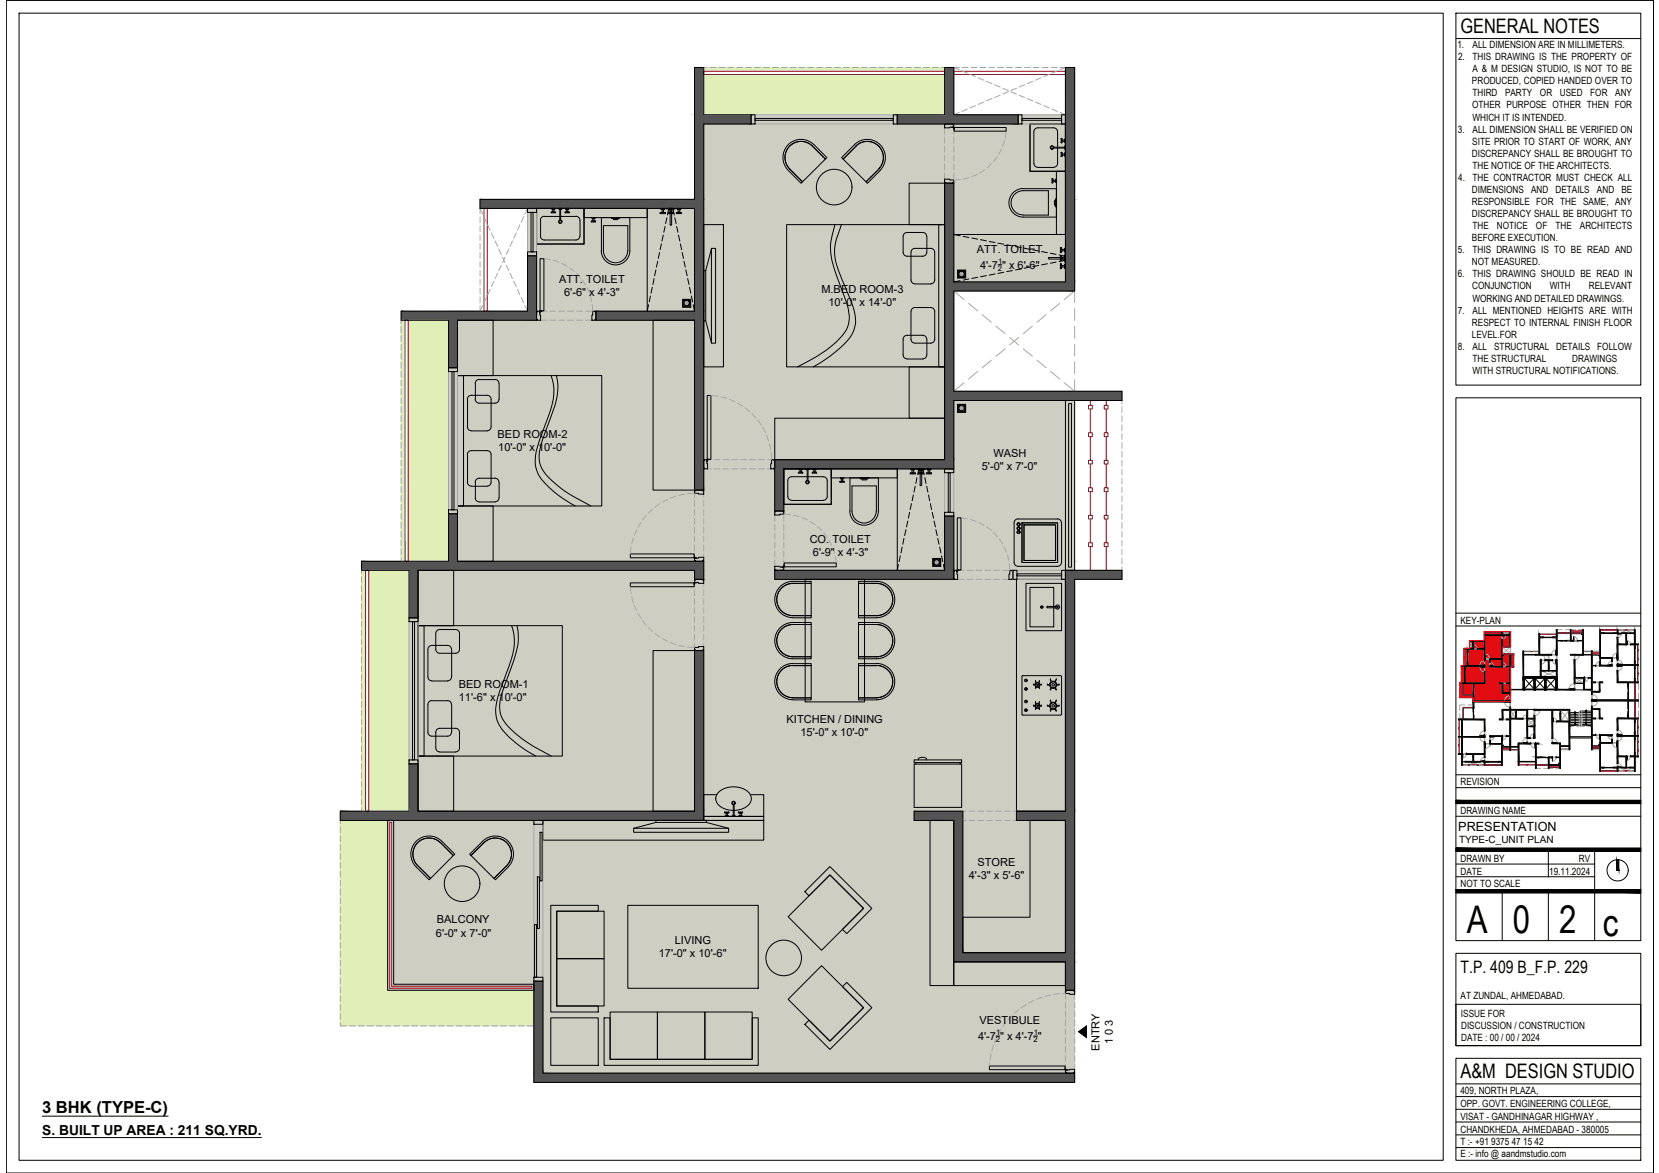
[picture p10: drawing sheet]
<svg xmlns="http://www.w3.org/2000/svg" width="420mm" height="297mm" viewBox="0 0 420 297" stroke-linecap="round" stroke-linejoin="round" font-family="sans-serif">
<defs><g id="words">
<g font-size="9.7">
<text x="371.5" y="236.2">A</text>
<text x="383.2" y="236.2">0</text>
<text x="394.9" y="236.2">2</text>
<text x="405.9" y="236.9">c</text>
</g>
<g font-size="5.1">
<text x="369.9" y="8.4">GENERAL NOTES</text>
<text x="369.9" y="273">A&amp;M DESIGN STUDIO</text>
</g>
<text font-size="4.3" x="369.9" y="246.5">T.P. 409 B_F.P. 229</text>
<text font-size="4.2" x="10.7" y="281.8">3 BHK (TYPE-C)</text>
<text font-size="3.5" x="10.7" y="287.3">S. BUILT UP AREA : 211 SQ.YRD.</text>
<text font-size="3.2" x="369.3" y="210.4">PRESENTATION</text>
<g font-size="3.1">
<text x="399.7" y="183.8">06</text>
<text x="402.2" y="182" transform="rotate(-90 402.2 182)">02</text>
</g>
<g font-size="2.8">
<text x="247.4" y="64.1">ATT. TOILET</text>
<text x="141.6" y="71.6">ATT. TOILET</text>
<text x="248.2" y="68.1">4'-7 &quot; x 6'-6&quot;</text>
<text x="142.9" y="75">6'-6&quot; x 4'-3&quot;</text>
<text x="208" y="74.2">M.BED ROOM-3</text>
<text x="209.8" y="77.6">10'-0&quot; x 14'-0&quot;</text>
<text x="126" y="110.9">BED ROOM-2</text>
<text x="126.2" y="114.3">10'-0&quot; x 10'-0&quot;</text>
<text x="248.7" y="119.1">5'-0&quot; x 7'-0&quot;</text>
<text x="251.6" y="115.7">WASH</text>
<text x="205.1" y="137.4">CO. TOILET</text>
<text x="205.9" y="140.7">6'-9&quot; x 4'-3&quot;</text>
<text x="116.2" y="174.3">BED ROOM-1</text>
<text x="116.2" y="177.6">11'-6&quot; x 10'-0&quot;</text>
<text x="199.2" y="183">KITCHEN / DINING</text>
<text x="202.7" y="186.4">15'-0&quot; x 10'-0&quot;</text>
<text x="247.5" y="219.3">STORE</text>
<text x="245.4" y="222.7">4'-3&quot; x 5'-6&quot;</text>
<text x="110.7" y="233.8">BALCONY</text>
<text x="110.4" y="237.2">6'-0&quot; x 7'-0&quot;</text>
<text x="170.9" y="239.1">LIVING</text>
<text x="166.8" y="242.4">17'-0&quot; x 10'-6&quot;</text>
<text x="247.7" y="263.3">4'-7 &quot; x 4'-7 &quot;</text>
<text x="248.1" y="259.4">VESTIBULE</text>
<text x="278.5" y="266.1" transform="rotate(-90 278.5 266.1)">ENTRY</text>
<text x="281.8" y="264.5" transform="rotate(-90 281.8 264.5)">1 0 3</text>
</g>
<g font-size="2.6" fill="#a6a6a6">
<text x="399" y="182.4">17</text>
<text x="399" y="184.9">11</text>
</g>
<text font-size="2.6" x="399.7" y="182.7">04</text>
<g font-size="2.5">
<text x="369.1" y="12.2">1.</text>
<text x="369.3" y="15.3">2.</text>
<text x="372.9" y="15.3">THIS DRAWING IS THE PROPERTY OF</text>
<text x="373" y="12.2">ALL DIMENSION ARE IN MILLIMETERS.</text>
<text x="372.8" y="21.4">PRODUCED, COPIED HANDED OVER TO</text>
<text x="373" y="18.3">A &amp; M DESIGN STUDIO, IS NOT TO BE</text>
<text x="372.8" y="27.5">OTHER PURPOSE OTHER THEN FOR</text>
<text x="372.9" y="24.4">THIRD</text>
<text x="381.2" y="24.4">PARTY</text>
<text x="390" y="24.4">OR</text>
<text x="395.1" y="24.4">USED</text>
<text x="402.8" y="24.4">FOR</text>
<text x="409.1" y="24.4">ANY</text>
<text x="369.2" y="33.6">3.</text>
<text x="372.9" y="30.6">WHICH IT IS INTENDED.</text>
<text x="373" y="33.6">ALL DIMENSION SHALL BE VERIFIED ON</text>
<text x="372.8" y="39.7">DISCREPANCY SHALL BE BROUGHT TO</text>
<text x="372.9" y="36.6">SITE PRIOR TO START OF WORK, ANY</text>
<text x="369.3" y="45.8">4.</text>
<text x="372.9" y="42.7">THE NOTICE OF THE ARCHITECTS.</text>
<text x="372.9" y="45.8">THE CONTRACTOR MUST CHECK ALL</text>
<text x="372.8" y="48.8">DIMENSIONS</text>
<text x="372.8" y="51.9">RESPONSIBLE FOR THE SAME, ANY</text>
<text x="387.8" y="48.8">AND</text>
<text x="394" y="48.8">DETAILS</text>
<text x="404.5" y="48.8">AND</text>
<text x="410.6" y="48.8">BE</text>
<text x="372.8" y="55">DISCREPANCY SHALL BE BROUGHT TO</text>
<text x="372.9" y="58">THE</text>
<text x="379.1" y="58">NOTICE</text>
<text x="389" y="58">OF</text>
<text x="394" y="58">THE</text>
<text x="400.1" y="58">ARCHITECTS</text>
<text x="369.2" y="64.1">5.</text>
<text x="372.8" y="61.1">BEFORE EXECUTION.</text>
<text x="372.9" y="64.1">THIS DRAWING IS TO BE READ AND</text>
<text x="369.2" y="70.3">6.</text>
<text x="372.8" y="67.2">NOT MEASURED.</text>
<text x="372.9" y="70.3">THIS DRAWING SHOULD BE READ IN</text>
<text x="372.8" y="73.3">CONJUNCTION</text>
<text x="372.9" y="76.4">WORKING AND DETAILED DRAWINGS.</text>
<text x="392.5" y="73.3">WITH</text>
<text x="402.4" y="73.3">RELEVANT</text>
<text x="369.2" y="79.4">7.</text>
<text x="372.8" y="82.5">RESPECT TO INTERNAL FINISH FLOOR</text>
<text x="373" y="79.4">ALL MENTIONED HEIGHTS ARE WITH</text>
<text x="369.2" y="88.6">8.</text>
<text x="372.8" y="85.5">LEVEL.FOR</text>
<text x="373" y="88.6">ALL STRUCTURAL DETAILS FOLLOW</text>
<text x="372.9" y="91.6">THE STRUCTURAL</text>
<text x="372.9" y="94.7">WITH STRUCTURAL NOTIFICATIONS.</text>
<text x="398.2" y="91.6">DRAWINGS</text>
<text x="369.9" y="158">KEY-PLAN</text>
<text x="369.9" y="198.9">REVISION</text>
<text x="369.9" y="206.1">DRAWING NAME</text>
<text x="369.5" y="213.6">TYPE-C_UNIT PLAN</text>
<text x="369.9" y="221.5">DATE</text>
<text x="369.9" y="218.2">DRAWN BY</text>
<text x="392.3" y="221.5">19.11.2024</text>
<text x="399.9" y="218.2">RV</text>
<text x="369.9" y="224.7">NOT TO SCALE</text>
<text x="369.9" y="253.1">AT ZUNDAL, AHMEDABAD.</text>
<text x="370" y="257.5">ISSUE FOR</text>
<text x="370" y="260.6">DISCUSSION / CONSTRUCTION</text>
<text x="370" y="263.7">DATE : 00 / 00 / 2024</text>
<text x="369.9" y="280.4">OPP. GOVT. ENGINEERING COLLEGE,</text>
<text x="369.9" y="277.1">409, NORTH PLAZA,</text>
<text x="369.9" y="286.8">CHANDKHEDA, AHMEDABAD - 380005</text>
<text x="369.9" y="283.6">VISAT - GANDHINAGAR HIGHWAY ,</text>
<text x="369.9" y="290">T :- +91 9375 47 15 42</text>
<text x="369.9" y="293">E :- info @ aandmstudio.com</text>
</g>
<g font-size="2">
<text x="252.7" y="68.7">2</text>
<text x="252.8" y="66.8">1</text>
<text x="252.2" y="264">2</text>
<text x="252.3" y="262.1">1</text>
<text x="261.7" y="264">2</text>
<text x="261.8" y="262.1">1</text>
</g>
</g></defs>
<!-- layer: A-ELE-LINE-3 -->
<g fill="none" stroke="#f00" stroke-width=".25">
<path d="M375.9 160l4.5 4.5-10.7 10.7M376 159.9l-.1 .1M376.3 159.9l4.1 4.2-10.7 10.7M376.5 159.9l-.6 .6M376.8 159.9l3.9 3.9 1.9-1.8M376.9 159.9l-1 1.1v.2M377.2 159.9l3.9 3.9 1.5-1.4M377.3 159.9h-1.4v.9M378.1 159.9l3.9 3.9 .6-.5M378.3 159.9l-7.5 7.6v1.1h-.7v1M378.5 159.9l4.1 3.8M378.8 159.9l-8 8"/>
<path d="M379 159.9h-1.2l-1.9 2M379 159.9l3.6 3.6M379.1 159.9h.2M379.2 159.9l-8.4 8.4M379.5 159.9l3.1 3.1v.8h-.8M379.5 159.9h1.1M379.6 159.9l-9.5 9.6M379.9 159.9l2.7 2.7M380.1 159.9l-10 10.1M380.4 159.9l2.2 2.2M380.5 159.9l-10.4 10.5M380.8 159.9l1.8 1.8"/>
<path d="M380.8 159.9h.2l-10.9 10.9M381.2 159.9h1.4v.9l-.9-.9M381.3 159.9l1.3 1.3M381.4 159.9l-11.3 11.4M381.9 159.9l-11.8 11.8v-.2M382.1 159.9l.5 .4M382.4 159.9l-12.3 12.3M369.7 176v.7h.6M369.7 176.7h.1M369.7 175.6l.9 1.1h-.1M369.7 176.2l.5 .5M369.7 175.3l1.4 1.4"/>
<path d="M369.7 174.9l1.8 1.8M369.7 174l2.7 2.7M369.7 173.1l4.5 4.5M369.7 174.3v1.1M369.8 173h-.1M370 173l4.7 4.6M370.1 171.9v1.1h-.4v.7M370.1 168.6h.1M370.1 169.8v.2M370.1 170.2v1.1M370.1 172.5l5.1 5.1M370.1 172.1l5.5 5.5"/>
<path d="M370.1 171.6l6.1 6M370.1 171.2l6.4 6.4M370.1 170.8l6.8 6.8M370.1 170.3l7.3 7.3M370.1 169.9l7.7 7.7M370.1 169.4l8.2 8.2M370.1 168.9l8.6 8.7M370.5 168.6l-.4 .4M370.6 168.6l9 9M370.8 167l4.7-4.8 7.1 7.1M370.8 168.3l9.3 9.3M370.8 167.8l9.7 9.8"/>
<path d="M370.8 167.4l10.2 10.2M370.8 166.9l10.6 10.7M370.8 166.5l11.1 11.1M370.8 165.6l11.8 11.8M370.8 164.7l11.8 11.8v.2M370.8 164.2l11.8 11.9M370.8 165.8v1.1M370.8 167.1v.2M370.8 176.7h1.1M370.9 164.2l-.1 .1M371.1 164.2l11.5 11.4M371.3 164.2l-.5 .5"/>
<path d="M371.6 164.2l11 11v1.1l-1.5 1.3M371.8 164.2l-1 1 11.8 11.7M371.9 176.7l11-11.1 .5 .5-10.7 10.6M372.1 164.2l10.5 10.5M372.2 163.5v.7h-1.4v1.1M372.2 162.9l.6-.7 9.8 9.8M372.2 162.9l10.4 10.4v-.1l-4.5 4.4h1.1l-9.1-9M372.2 163.9l10.4 10.3M372.2 163.4l10.4 10.4M372.2 162.5l10.4 10.4M372.2 163.1v.2M372.3 162.2l10.3 10.3"/>
<path d="M372.4 162.2l-.2 .3M372.5 176.7h.6v.9h1.1M372.9 162.2h-.7v.7M373.1 162.2h.2l-1.1 1.2M373.1 177.4l.2 .2M373.1 176.9l.7 .7M373.3 162.2l9.3 9.4M373.5 162.2h1.2l-3.9 3.9 11.5 11.5M373.7 162.2l8.9 8.9M373.7 162.2l-1.5 1.6M374.1 162.2l8.5 8.5M374.2 162.2l-3.4 3.4v-.2"/>
<path d="M374.6 162.2l8 8v1.1M374.7 177.6h1.1M374.8 162.2h.1M375 162.2l7.6 7.5M375.1 162.2l-4.3 4.4M375.2 162.2h.7v-.8l1.5-1.5h.3l3.9 3.9h-.2M375.9 160.4l4.5 4.6-10.7 10.7M375.9 161.3l7.5 7.5-.2 .1M375.9 162.2l6.7 6.7M375.9 161.7l7.1 7.2M375.9 160.9l4.5 4.5M376.4 177.6h1.1"/>
<path d="M377.7 177.6h.2M379.8 177.6h1.1M380.4 165v.6h1.2M380.4 165.4l-10.7 10.7M380.4 164.6v.2M380.6 165.6l2.8 2.7M380.7 165.6l-11 11M381.1 165.6l2.3 2.3M381.2 165.6l-11.2 11.1M381.2 163.8h-.8v.7M381.6 165.6l1.8 1.9v1.4h-.8v.7l-8.2 8M381.6 165.6l-11.1 11.1"/>
<path d="M381.8 165.6h.3l-11.1 11.1M382 165.6l1.4 1.4M382.2 165.6h1.2v1.3M382.4 165.6l1 .9-10.3 10.3M382.5 165.6l-11.1 11.1M382.6 176.9v.7h-1.1M382.6 160.1l-12.5 12.5M382.6 160.6l-12.9 12.9 3.2 3.2M382.6 161.1l-12.9 13M382.6 161.5l-12.9 12.9 2.3 2.3M382.6 162.8l-1 1M382.6 169.1l-8.5 8.5"/>
<path d="M382.6 170l-7.6 7.6M382.6 170.5l-7.2 7.1M382.6 170.9l-6.7 6.7M382.6 171.4l-6.3 6.2M382.6 173v-1.2l-5.8 5.8M382.6 172.3l-5.4 5.3M382.6 172.7l-4.9 4.9M382.6 173.6l-4 4M382.6 174.1l-3.6 3.5M382.6 174.5l-3.1 3.1h.1M382.6 174.9l-2.7 2.7M382.6 175.4l-2.2 2.2"/>
<path d="M382.6 175.9l-1.8 1.7M382.6 176.8l-.9 .8M382.6 177.2l-.4 .4M382.6 160.9v.2M382.6 161.3v1.2M382.6 162.6v.2M382.6 169.8v.2M382.6 171.5v.1M382.6 173.5v1.2M382.6 174.8v.2M383.3 165.6h.1M383.4 165.6l-11.2 11.1"/>
<path d="M383.4 166.9l-10.3 10.3M383.4 167.4l-10.2 10.2M383.4 167.8l-9.8 9.8M383.4 168.3l-.6 .6M383.4 167.2v.1"/>
</g>
<!-- layer: A-FLOOR-HATCH-1 -->
<g fill="#e0eeb7" stroke="#e0eeb7" stroke-width=".25">
<path d="M86.2 207.8l12 43v-43zM86.2 207.8l12 43h-12z"/>
<path d="M86.2 250.8l49 9v-9zM86.2 250.8l49 9h-49z"/>
<path d="M178.2 17.1l61 1v-1zM178.2 17.1l61 1h-61z"/>
<path d="M178.2 18.9l61 10.2v-10.2zM178.2 18.9l61 10.2h-61z"/>
<path d="M103.4 81.1l10.2 61v-61zM103.4 81.1l10.2 61h-10.2z"/>
<path d="M101.6 81.1l1 61v-61zM101.6 81.1l1 61h-1z"/>
<path d="M93.4 144.4l10.2 61v-61zM93.4 144.4l10.2 61h-10.2z"/>
<path d="M91.6 144.4l1 61v-61zM91.6 144.4l1 61h-1z"/>
</g>
<g fill="#cfcec3" stroke="#cfcec3" stroke-width=".25">
<path d="M243.8 243.6l28.4 29.3v-29.3zM243.8 243.6l28.4 29.3h-28.4z"/>
<path d="M175.9 29.1l96.3 21.4v-21.4zM175.9 29.1l96.3 21.4h-96.3z"/>
<path d="M133.6 50.5l138.6 23.2v-23.2zM133.6 50.5l138.6 23.2h-138.6z"/>
<path d="M133.6 73.7l108 5.1v-5.1zM133.6 73.7l108 5.1h-108z"/>
<path d="M113.6 78.8l128 20.3v-20.3zM113.6 78.8l128 20.3h-128z"/>
<path d="M113.6 99.1l158.6 43v-43zM113.6 99.1l158.6 43h-158.6z"/>
<path d="M103.6 142.1l168.6 63.3v-63.3zM103.6 142.1l168.6 63.3h-168.6z"/>
<path d="M98.2 205.4l174 38.2v-38.2zM98.2 205.4l174 38.2h-174z"/>
<path d="M98.2 243.6l145.6 7.2v-7.2zM98.2 243.6l145.6 7.2h-145.6z"/>
<path d="M135.2 250.8l108.6 22.1v-22.1zM135.2 250.8l108.6 22.1h-108.6z"/>
</g>
<!-- layer: A-WALL-HATCH-W -->
<g fill="#545454" stroke="#545454" stroke-width=".25">
<path d="M395.1 180.6h.2z"/>
<path d="M388.5 181.3h.2z"/>
<path d="M388.5 183.9h.2z"/>
<path d="M387.7 184h.8z"/>
<path d="M397.8 162.2h.7z"/>
<path d="M397.7 162.2h.8v.1z"/>
<path d="M402.3 171.7h.8z"/>
<path d="M239.2 17.1l2.4 12v-12zM239.2 17.1l2.4 12h-2.4z"/>
<path d="M175.9 17.1l2.3 12v-12zM175.9 17.1l2.3 12h-2.3z"/>
<path d="M227.2 29.1l30.7 2.3v-2.3zM227.2 29.1l30.7 2.3h-30.7z"/>
<path d="M175.9 29.1l14.3 2.3v-2.3zM175.9 29.1l14.3 2.3h-14.3z"/>
<path d="M175.9 31.4l2.3 19.1v-19.1zM175.9 31.4l2.3 19.1h-2.3z"/>
<path d="M121.6 50.5l56.6 2.3v-2.3zM121.6 50.5l56.6 2.3h-56.6z"/>
<path d="M269.8 17.1l2.4 54.3v-54.3zM269.8 17.1l2.4 54.3h-2.4z"/>
<path d="M239.2 46.4l2.4 25v-25zM239.2 46.4l2.4 25h-2.4z"/>
<path d="M239.2 71.4l33 2.3v-2.3zM239.2 71.4l33 2.3h-33z"/>
<path d="M175.9 52.8l2.3 26v-26zM175.9 52.8l2.3 26h-2.3z"/>
<path d="M133.6 64.8l2.3 14v-14zM133.6 64.8l2.3 14h-2.3z"/>
<path d="M150.9 78.8l27.3 2.3v-2.3zM150.9 78.8l27.3 2.3h-27.3z"/>
<path d="M101.6 78.8l34.3 2.3v-2.3zM101.6 78.8l34.3 2.3h-34.3z"/>
<path d="M113.6 81.1l2.3 12v-12zM113.6 81.1l2.3 12h-2.3z"/>
<path d="M239.2 73.7l2.4 25.4v-25.4zM239.2 73.7l2.4 25.4h-2.4z"/>
<path d="M239.2 99.1l44.9 2.3v-2.3zM239.2 99.1l44.9 2.3h-44.9z"/>
<path d="M239.2 101.4l2.4 15v-15zM239.2 101.4l2.4 15h-2.4z"/>
<path d="M196.2 116.4l45.4 2.3v-2.3zM196.2 116.4l45.4 2.3h-45.4z"/>
<path d="M175.9 81.1l2.3 43v-43zM175.9 81.1l2.3 43h-2.3z"/>
<path d="M196.2 118.7l2.3 10.7v-10.7zM196.2 118.7l2.3 10.7h-2.3z"/>
<path d="M113.6 130.1l2.3 12v-12zM113.6 130.1l2.3 12h-2.3z"/>
<path d="M239.2 130.7l2.4 13.7v-13.7zM239.2 130.7l2.4 13.7h-2.4z"/>
<path d="M91.6 142.1l86.6 2.3v-2.3zM91.6 142.1l86.6 2.3h-86.6z"/>
<path d="M269.8 144.4l14.3 2.3v-2.3zM269.8 144.4l14.3 2.3h-14.3z"/>
<path d="M196.2 144.4l45.4 2.3v-2.3zM196.2 144.4l45.4 2.3h-45.4z"/>
<path d="M175.9 144.4l2.3 2.3v-2.3zM175.9 144.4l2.3 2.3h-2.3z"/>
<path d="M103.6 144.4l2.3 12v-12zM103.6 144.4l2.3 12h-2.3z"/>
<path d="M269.8 146.7l2.4 58.7v-58.7zM269.8 146.7l2.4 58.7h-2.4z"/>
<path d="M175.9 164.7l2.3 40.7v-40.7zM175.9 164.7l2.3 40.7h-2.3z"/>
<path d="M103.6 193.4l2.3 12v-12zM103.6 193.4l2.3 12h-2.3z"/>
<path d="M257.4 205.4l14.8 2.4v-2.4zM257.4 205.4l14.8 2.4h-14.8z"/>
<path d="M231.5 205.4l12.3 2.4v-2.4zM231.5 205.4l12.3 2.4h-12.3z"/>
<path d="M86.2 205.4l92 2.4v-2.4zM86.2 205.4l92 2.4h-92z"/>
<path d="M269.8 207.8l2.4 33.4v-33.4zM269.8 207.8l2.4 33.4h-2.4z"/>
<path d="M241.6 207.8l2.2 33.4v-33.4zM241.6 207.8l2.2 33.4h-2.2z"/>
<path d="M241.6 241.2l30.6 2.4v-2.4zM241.6 241.2l30.6 2.4h-30.6z"/>
<path d="M269.8 243.6l2.4 7.2v-7.2zM269.8 243.6l2.4 7.2h-2.4z"/>
<path d="M135.2 248.5l2.3 23.3v-23.3zM135.2 248.5l2.3 23.3h-2.3z"/>
<path d="M135.2 271.8l137 2.3v-2.3zM135.2 271.8l137 2.3h-137z"/>
<path d="M373.1 177.5l9.5 .2v-.2zM373.1 177.5l9.5 .2h-9.5z"/>
<path d="M373.1 177.7l.2 1.6v-1.6zM373.1 177.7l.2 1.6h-.2z"/>
<path d="M382.4 179.1l.2 .5v-.5zM382.4 179.1l.2 .5h-.2z"/>
<path d="M380.4 179.6l2.2 .2v-.2zM380.4 179.6l2.2 .2h-2.2z"/>
<path d="M382.4 179.8l.2 2.3v-2.3zM382.4 179.8l.2 2.3h-.2z"/>
<path d="M380.4 179.8l.2 2.3v-2.3zM380.4 179.8l.2 2.3h-.2z"/>
<path d="M381.6 182.1l1 .2v-.2zM381.6 182.1l1 .2h-1z"/>
<path d="M379.7 182.1l.9 .2v-.2zM379.7 182.1l.9 .2h-.9z"/>
<path d="M369.4 182.1l6.6 .2v-.2zM369.4 182.1l6.6 .2h-6.6z"/>
<path d="M370.2 182.3l.1 .8zM370.2 182.3l.1 .8z"/>
<path d="M375.9 182.3l.1 2.8v-2.8zM375.9 182.3l.1 2.8h-.1z"/>
<path d="M377.3 186.3l3.1 .2v-.2zM377.3 186.3l3.1 .2h-3.1z"/>
<path d="M375.9 186.3l.1 .2zM375.9 186.3l.1 .2z"/>
<path d="M370.2 185.7l.1 .8zM370.2 185.7l.1 .8z"/>
<path d="M369.4 186.5l6.6 .1v-.1zM369.4 186.5l6.6 .1h-6.6z"/>
<path d="M380.3 186.5l.1 .9v-.9zM380.3 186.5l.1 .9h-.1z"/>
<path d="M370.2 186.6l.1 .9zM370.2 186.6l.1 .9z"/>
<path d="M377.3 187.5l.2 .8v-.8zM377.3 187.5l.2 .8h-.2z"/>
<path d="M377.3 188.3l3.1 .1v-.1zM377.3 188.3l3.1 .1h-3.1z"/>
<path d="M382.4 182.3l.2 7.7v-7.7zM382.4 182.3l.2 7.7h-.2z"/>
<path d="M375.9 187.9l.1 3v-3zM375.9 187.9l.1 3h-.1z"/>
<path d="M370.2 190l.1 .9zM370.2 190l.1 .9z"/>
<path d="M371.4 190.9l4.6 .1v-.1zM371.4 190.9l4.6 .1h-4.6z"/>
<path d="M369.4 190.9l.9 .1v-.1zM369.4 190.9l.9 .1h-.9z"/>
<path d="M375.9 191l.1 .8zM375.9 191l.1 .8z"/>
<path d="M380.3 188.4l.1 4.4v-4.4zM380.3 188.4l.1 4.4h-.1z"/>
<path d="M373 191l.2 1.8v-1.8zM373 191l.2 1.8h-.2z"/>
<path d="M379.4 192.8l1 .2v-.2zM379.4 192.8l1 .2h-1z"/>
<path d="M375.8 192.8l1.1 .2v-.2zM375.8 192.8l1.1 .2h-1.1z"/>
<path d="M371.1 192.8l3.8 .2v-.2zM371.1 192.8l3.8 .2h-3.8z"/>
<path d="M380.3 193l.1 .8v-.8zM380.3 193l.1 .8h-.1z"/>
<path d="M375.9 193l.1 .8zM375.9 193l.1 .8z"/>
<path d="M370.2 191l.1 2.8v-2.8zM370.2 191l.1 2.8h-.1z"/>
<path d="M388.5 179.6l9.1 .2v-.2zM388.5 179.6l9.1 .2h-9.1z"/>
<path d="M382.4 179.6l4.5 .2v-.2zM382.4 179.6l4.5 .2h-4.5z"/>
<path d="M388.5 181.3l.2 .6v-.6zM388.5 181.3l.2 .6h-.2z"/>
<path d="M386.7 179.8l.2 2.1v-2.1zM386.7 179.8l.2 2.1h-.2z"/>
<path d="M383.8 180.6l.2 1.3v-1.3zM383.8 180.6l.2 1.3h-.2z"/>
<path d="M382.4 179.8l.2 2.1v-2.1zM382.4 179.8l.2 2.1h-.2z"/>
<path d="M382.4 181.9l3.3 .2v-.2zM382.4 181.9l3.3 .2h-3.3z"/>
<path d="M386.7 181.9l2 .2v-.2zM386.7 181.9l2 .2h-2z"/>
<path d="M395.1 180.6l.2 2v-2zM395.1 180.6l.2 2h-.2z"/>
<path d="M397.4 179.8l.2 2.8v-2.8zM397.4 179.8l.2 2.8h-.2z"/>
<path d="M394.3 182.6l3.3 .2v-.2zM394.3 182.6l3.3 .2h-3.3z"/>
<path d="M388.5 182.1l.2 1.8v-1.8zM388.5 182.1l.2 1.8h-.2zM387.7 183.9h1z"/>
<path d="M387.7 183.9l1 .1zM387.7 183.9l1 .1z"/>
<path d="M386.7 182.1l.2 4.7v-4.7zM386.7 182.1l.2 4.7h-.2z"/>
<path d="M393.1 179.8l.1 7.1v-7.1zM393.1 179.8l.1 7.1h-.1z"/>
<path d="M386.7 186.8l.8 .2v-.2zM386.7 186.8l.8 .2h-.8z"/>
<path d="M388.5 184l.2 3v-3zM388.5 184l.2 3h-.2z"/>
<path d="M393.1 188.2l2.1 .1v-.1zM393.1 188.2l2.1 .1h-2.1z"/>
<path d="M388.9 188.2l.8 .2v-.2zM388.9 188.2l.8 .2h-.8z"/>
<path d="M384.5 188.2l3.1 .2v-.2zM384.5 188.2l3.1 .2h-3.1z"/>
<path d="M397.4 182.8l.2 7.1v-7.1zM397.4 182.8l.2 7.1h-.2z"/>
<path d="M382.4 182.1l.2 7.9v-7.9zM382.4 182.1l.2 7.9h-.2z"/>
<path d="M388.9 188.4l.1 3.3v-3.3zM388.9 188.4l.1 3.3h-.1z"/>
<path d="M388.9 191.7l.8 .2v-.2zM388.9 191.7l.8 .2h-.8z"/>
<path d="M392.1 191.7l1 .2v-.2zM392.1 191.7l1 .2h-1z"/>
<path d="M384.5 188.4l.2 4.4v-4.4zM384.5 188.4l.2 4.4h-.2z"/>
<path d="M384.5 192.8l.2 1v-1zM384.5 192.8l.2 1h-.2z"/>
<path d="M395.1 188.3l.1 6.3v-6.3zM395.1 188.3l.1 6.3h-.1z"/>
<path d="M392.1 191.9l.2 2.7v-2.7zM392.1 191.9l.2 2.7h-.2z"/>
<path d="M388.9 191.9l.1 2.7v-2.7zM388.9 191.9l.1 2.7h-.1z"/>
<path d="M380.3 159.9l.1 .9v-.9zM380.3 159.9l.1 .9h-.1z"/>
<path d="M375.9 159.9l.1 .9zM375.9 159.9l.1 .9z"/>
<path d="M379.4 160.8l2.2 .1v-.1zM379.4 160.8l2.2 .1h-2.2z"/>
<path d="M375.9 160.8l1 .1zM375.9 160.8l1 .1z"/>
<path d="M375.9 160.9l.1 1.3zM375.9 160.9l.1 1.3z"/>
<path d="M372.2 162.2l3.8 .2v-.2zM372.2 162.2l3.8 .2h-3.8z"/>
<path d="M382.4 159.9l.2 3.8v-3.8zM382.4 159.9l.2 3.8h-.2z"/>
<path d="M380.3 162l.1 1.7v-1.7zM380.3 162l.1 1.7h-.1z"/>
<path d="M380.3 163.7l2.3 .1v-.1zM380.3 163.7l2.3 .1h-2.3z"/>
<path d="M375.9 162.4l.1 1.8v-1.8zM375.9 162.4l.1 1.8h-.1z"/>
<path d="M373 163.2l.1 1zM373 163.2l.1 1z"/>
<path d="M374.2 164.2l1.8 .2v-.2zM374.2 164.2l1.8 .2h-1.8z"/>
<path d="M370.8 164.2l2.3 .2v-.2zM370.8 164.2l2.3 .2h-2.3z"/>
<path d="M371.6 164.4l.2 .8v-.8zM371.6 164.4l.2 .8h-.2z"/>
<path d="M380.3 163.8l.1 1.8v-1.8zM380.3 163.8l.1 1.8h-.1z"/>
<path d="M380.3 165.6l3.1 .2v-.2zM380.3 165.6l3.1 .2h-3.1z"/>
<path d="M380.3 165.8l.1 1v-1zM380.3 165.8l.1 1h-.1z"/>
<path d="M377.3 166.8l3.1 .1v-.1zM377.3 166.8l3.1 .1h-3.1z"/>
<path d="M375.9 164.4l.1 2.9v-2.9zM375.9 164.4l.1 2.9h-.1z"/>
<path d="M377.3 166.9l.2 .8v-.8zM377.3 166.9l.2 .8h-.2z"/>
<path d="M371.6 167.8l.2 .8v-.8zM371.6 167.8l.2 .8h-.2z"/>
<path d="M380.3 167.8l.1 .9v-.9zM380.3 167.8l.1 .9h-.1z"/>
<path d="M370.1 168.6l5.9 .1v-.1zM370.1 168.6l5.9 .1h-5.9z"/>
<path d="M382.4 168.7l1 .2v-.2zM382.4 168.7l1 .2h-1z"/>
<path d="M377.3 168.7l3.1 .2v-.2zM377.3 168.7l3.1 .2h-3.1z"/>
<path d="M375.9 168.7l.1 .2zM375.9 168.7l.1 .2z"/>
<path d="M370.9 168.7l.2 .9zM370.9 168.7l.2 .9z"/>
<path d="M382.4 168.9l.2 4.1v-4.1zM382.4 168.9l.2 4.1h-.2z"/>
<path d="M375.9 170.1l.1 2.9v-2.9zM375.9 170.1l.1 2.9h-.1z"/>
<path d="M370.9 172.1l.2 .9zM370.9 172.1l.2 .9z"/>
<path d="M381.6 173l1 .1zM381.6 173l1 .1z"/>
<path d="M379.7 173l.9 .1zM379.7 173l.9 .1z"/>
<path d="M369.7 173l6.3 .1v-.1zM369.7 173l6.3 .1h-6.3z"/>
<path d="M382.4 173.1l.2 2.3v-2.3zM382.4 173.1l.2 2.3h-.2z"/>
<path d="M380.4 173.1l.2 2.3v-2.3zM380.4 173.1l.2 2.3h-.2z"/>
<path d="M380.4 175.4l2.2 .2v-.2zM380.4 175.4l2.2 .2h-2.2z"/>
<path d="M382.4 175.6l.2 .5v-.5zM382.4 175.6l.2 .5h-.2z"/>
<path d="M373.1 175.9l.2 1.6v-1.6zM373.1 175.9l.2 1.6h-.2z"/>
<path d="M373.1 177.5l9.5 .2v-.2zM373.1 177.5l9.5 .2h-9.5z"/>
<path d="M403.1 177.3l11.9 .1v-.1zM403.1 177.3l11.9 .1h-11.9z"/>
<path d="M403.1 179.5l2.1 .1v-.1zM403.1 179.5l2.1 .1h-2.1z"/>
<path d="M405 179.6l.2 2.2v-2.2zM405 179.6l.2 2.2h-.2z"/>
<path d="M409.6 181.8l5.4 .2v-.2zM409.6 181.8l5.4 .2h-5.4z"/>
<path d="M405 181.8l.9 .2v-.2zM405 181.8l.9 .2h-.9z"/>
<path d="M403.1 181.8l1 .2v-.2zM403.1 181.8l1 .2h-1z"/>
<path d="M413.9 182l.2 .9v-.9zM413.9 182l.2 .9h-.2z"/>
<path d="M409.6 182l.1 2.9v-2.9zM409.6 182l.1 2.9h-.1z"/>
<path d="M413.9 185.4l.2 .9v-.9zM413.9 185.4l.2 .9h-.2z"/>
<path d="M409.6 186.1l.1 .2zM409.6 186.1l.1 .2z"/>
<path d="M405.2 186.1l3.1 .2v-.2zM405.2 186.1l3.1 .2h-3.1z"/>
<path d="M409.6 186.3l5.4 .1v-.1zM409.6 186.3l5.4 .1h-5.4z"/>
<path d="M405.2 186.3l.1 .9v-.9zM405.2 186.3l.1 .9h-.1z"/>
<path d="M413.9 186.4l.2 .8v-.8zM413.9 186.4l.2 .8h-.2z"/>
<path d="M408.2 187.3l.1 .7zM408.2 187.3l.1 .7z"/>
<path d="M405.2 188l3.1 .2v-.2zM405.2 188l3.1 .2h-3.1z"/>
<path d="M403.1 182l.1 7.9v-7.9zM403.1 182l.1 7.9h-.1z"/>
<path d="M413.9 190.6l.2 .9v-.9zM413.9 190.6l.2 .9h-.2z"/>
<path d="M409.6 187.6l.1 3.9v-3.9zM409.6 187.6l.1 3.9h-.1z"/>
<path d="M413 191.5l2 .1v-.1zM413 191.5l2 .1h-2z"/>
<path d="M409.6 191.5l2.3 .1v-.1zM409.6 191.5l2.3 .1h-2.3z"/>
<path d="M409.6 191.6l.1 1.7v-1.7zM409.6 191.6l.1 1.7h-.1z"/>
<path d="M413.9 191.6l.2 2.7v-2.7zM413.9 191.6l.2 2.7h-.2z"/>
<path d="M411.8 191.6l.1 2.7v-2.7zM411.8 191.6l.1 2.7h-.1z"/>
<path d="M405.2 188.2l.1 6.1v-6.1zM405.2 188.2l.1 6.1h-.1z"/>
<path d="M412.8 194.3l1.3 .2v-.2zM412.8 194.3l1.3 .2h-1.3z"/>
<path d="M410.7 194.3l1.2 .2v-.2zM410.7 194.3l1.2 .2h-1.2z"/>
<path d="M408.7 194.3l1.2 .2v-.2zM408.7 194.3l1.2 .2h-1.2z"/>
<path d="M405.2 194.3l1 .2v-.2zM405.2 194.3l1 .2h-1z"/>
<path d="M413.9 194.5l.2 .8v-.8zM413.9 194.5l.2 .8h-.2z"/>
<path d="M409.6 194.5l.1 .8v-.8zM409.6 194.5l.1 .8h-.1z"/>
<path d="M405.2 194.5l.1 .8v-.8zM405.2 194.5l.1 .8h-.1z"/>
<path d="M413.9 159.5l.2 .8v-.8zM413.9 159.5l.2 .8h-.2z"/>
<path d="M409.6 159.5l.1 .8v-.8zM409.6 159.5l.1 .8h-.1z"/>
<path d="M405.2 159.5l.1 .8v-.8zM405.2 159.5l.1 .8h-.1z"/>
<path d="M412.8 160.3l1.3 .1v-.1zM412.8 160.3l1.3 .1h-1.3z"/>
<path d="M410.7 160.3l1.2 .1v-.1zM410.7 160.3l1.2 .1h-1.2z"/>
<path d="M408.7 160.3l1.2 .1v-.1zM408.7 160.3l1.2 .1h-1.2z"/>
<path d="M405.2 160.3l1 .1v-.1zM405.2 160.3l1 .1h-1z"/>
<path d="M413.9 160.4l.2 2.7v-2.7zM413.9 160.4l.2 2.7h-.2z"/>
<path d="M411.8 160.4l.1 2.7v-2.7zM411.8 160.4l.1 2.7h-.1z"/>
<path d="M409.6 161.4l.1 1.7v-1.7zM409.6 161.4l.1 1.7h-.1z"/>
<path d="M413 163.1l2 .2v-.2zM413 163.1l2 .2h-2z"/>
<path d="M409.6 163.1l2.3 .2v-.2zM409.6 163.1l2.3 .2h-2.3z"/>
<path d="M413.9 163.3l.2 .8v-.8zM413.9 163.3l.2 .8h-.2z"/>
<path d="M405.2 160.4l.1 6.1v-6.1zM405.2 160.4l.1 6.1h-.1z"/>
<path d="M405.2 166.5l3.1 .2v-.2zM405.2 166.5l3.1 .2h-3.1z"/>
<path d="M409.6 163.3l.1 3.8v-3.8zM409.6 163.3l.1 3.8h-.1z"/>
<path d="M408.2 166.7l.1 .8zM408.2 166.7l.1 .8z"/>
<path d="M413.9 167.5l.2 .8v-.8zM413.9 167.5l.2 .8h-.2z"/>
<path d="M409.6 168.3l5.4 .2v-.2zM409.6 168.3l5.4 .2h-5.4z"/>
<path d="M405.2 167.5l.1 1v-1zM405.2 167.5l.1 1h-.1z"/>
<path d="M409.6 168.5l.1 .1zM409.6 168.5l.1 .1z"/>
<path d="M405.2 168.5l3.1 .1v-.1zM405.2 168.5l3.1 .1h-3.1z"/>
<path d="M413.9 168.5l.2 .8v-.8zM413.9 168.5l.2 .8h-.2z"/>
<path d="M413.9 171.9l.2 .8v-.8zM413.9 171.9l.2 .8h-.2z"/>
<path d="M409.6 169.9l.1 2.8v-2.8zM409.6 169.9l.1 2.8h-.1z"/>
<path d="M403.1 164.9l.1 7.8v-7.8zM403.1 164.9l.1 7.8h-.1z"/>
<path d="M409.6 172.7l5.4 .2v-.2zM409.6 172.7l5.4 .2h-5.4z"/>
<path d="M405 172.7l.9 .2v-.2zM405 172.7l.9 .2h-.9z"/>
<path d="M403.1 172.7l1 .2v-.2zM403.1 172.7l1 .2h-1z"/>
<path d="M405 172.9l.2 2.2v-2.2zM405 172.9l.2 2.2h-.2z"/>
<path d="M403.1 172.9l.1 2.2v-2.2zM403.1 172.9l.1 2.2h-.1z"/>
<path d="M403.1 175.1l2.1 .1v-.1zM403.1 175.1l2.1 .1h-2.1z"/>
<path d="M403.1 175.2l.1 .6v-.6zM403.1 175.2l.1 .6h-.1z"/>
<path d="M403.1 177.3l11.9 .1v-.1zM403.1 177.3l11.9 .1h-11.9z"/>
<path d="M394.2 159.5l.1 1.8v-1.8zM394.2 159.5l.1 1.8h-.1z"/>
<path d="M389.8 160.5l.1 .8v-.8zM389.8 160.5l.1 .8h-.1z"/>
<path d="M393.3 161.3l1 .2v-.2zM393.3 161.3l1 .2h-1z"/>
<path d="M389.8 161.3l1 .2v-.2zM389.8 161.3l1 .2h-1z"/>
<path d="M397.7 159.5l.1 2.7v-2.7zM397.7 159.5l.1 2.7h-.1z"/>
<path d="M397.7 162.3h.8zM397.7 162.2l.8 .1h-.8z"/>
<path d="M400.9 159.5l.1 6.2v-6.2zM400.9 159.5l.1 6.2h-.1z"/>
<path d="M389.8 161.5l.1 4.2v-4.2zM389.8 161.5l.1 4.2h-.1z"/>
<path d="M397.7 165.7l3.3 .2v-.2zM397.7 165.7l3.3 .2h-3.3z"/>
<path d="M394.2 161.5l.1 4.4v-4.4zM394.2 161.5l.1 4.4h-.1z"/>
<path d="M388.9 165.7l4 .2v-.2zM388.9 165.7l4 .2h-4z"/>
<path d="M391.3 167.1l1.8 .2v-.2zM391.3 167.1l1.8 .2h-1.8z"/>
<path d="M394.2 167.1l.1 2.7v-2.7zM394.2 167.1l.1 2.7h-.1z"/>
<path d="M390.1 167.1l.2 2.7v-2.7zM390.1 167.1l.2 2.7h-.2z"/>
<path d="M393.1 169.8l1.2 .1zM393.1 169.8l1.2 .1z"/>
<path d="M392.1 167.3l.2 2.6v-2.6zM392.1 167.3l.2 2.6h-.2z"/>
<path d="M390.1 169.8l1.2 .1zM390.1 169.8l1.2 .1z"/>
<path d="M390.1 169.9l.2 1.5v-1.5zM390.1 169.9l.2 1.5h-.2z"/>
<path d="M385.7 164.9l.2 6.5v-6.5zM385.7 164.9l.2 6.5h-.2z"/>
<path d="M394.2 169.9l.1 1.5v-1.5zM394.2 169.9l.1 1.5h-.1z"/>
<path d="M403.1 164.9l.1 6.7v-6.7zM403.1 164.9l.1 6.7h-.1z"/>
<path d="M398.7 167.1l.2 4.5v-4.5zM398.7 167.1l.2 4.5h-.2z"/>
<path d="M403.1 171.6h.1zM402.3 171.6h.9z"/>
<path d="M385.7 171.4l8.6 .2v-.2zM385.7 171.4l8.6 .2h-8.6z"/>
<path d="M402.3 171.6l.9 .1zM402.3 171.6l.9 .1z"/>
<path d="M398.7 171.6l2.5 .1v-.1zM398.7 171.6l2.5 .1h-2.5z"/>
<path d="M398.7 171.7l.2 1.4v-1.4zM398.7 171.7l.2 1.4h-.2z"/>
<path d="M394.2 171.6l.1 3v-3zM394.2 171.6l.1 3h-.1z"/>
<path d="M403.1 171.7l.1 2.9v-2.9zM403.1 171.7l.1 2.9h-.1z"/>
<path d="M401.1 172.5l.1 2.1v-2.1zM401.1 172.5l.1 2.1h-.1z"/>
<path d="M401.1 174.6l2.1 .1v-.1zM401.1 174.6l2.1 .1h-2.1z"/>
<path d="M394.2 174.6l4.7 .1v-.1zM394.2 174.6l4.7 .1h-4.7z"/>
</g>
<!-- layer: A-FURNITURE -->
<g fill="none" stroke="#000" stroke-width=".25">
<path d="M205.8 37a4.1 4.1 0 0 0-5.8 0 4.1 4.1 0 0 0 0 5.8M216.8 37a4.1 4.1 0 0 1 5.7 0 4.1 4.1 0 0 1 0 5.8M178.2 56.9h5v36h-5zM199.2 56.9h40v36h-40zM200 42.8l3.2 3.2 5.8-5.7-3.2-3.3 3.2 3.3 .4-.4-3.2-3.3a4.6 4.6 0 0 0-6.5 0 4.6 4.6 0 0 0-.1 6.5M200 42.8l3.2 3.2-.3 .4-3.3-3.2M211.5 56.9a15 15 0 0 0-1 8 61.4 61.4 0 0 0 3.7 11.2 8.3 8.3 0 0 1-.9 8.9 29.2 29.2 0 0 1-8.9 6.6l-2.4 1.3M213.1 56.9a18.7 18.7 0 0 0-1.7 6.8l.1 2 .4 1.5 2.6 6.6a16.4 16.4 0 0 1 2.2 8.2 10.6 10.6 0 0 1-4.5 6.6l-2.9 2.3-3.3 2M222.9 43.1a4.6 4.6 0 0 0 0-6.5 4.6 4.6 0 0 0-6.5 0l-3.3 3.3 .4 .4 3.3-3.3-3.3 3.3 5.8 5.7 3.3-3.2-3.3 3.2 .4 .4 3.2-3.2M229.7 58.9a.99 .99 0 0 0-1 1v4a1 1 0 0 0 1 1M229.7 58.9h4a.99 .99 0 0 1 1 1v4a1.07 1.07 0 0 1-1 1h-4M230.3 46.4h8.9v10.5h-8.9z"/>
<path d="M237.7 56.9h1.5v36h-1.5zM178.7 68.5v12.8M180.2 62.9v24M180.2 62.9h1v24h-1l-1.5-5.6h-.5v-12.8h.5zM230.7 70.9a.99 .99 0 0 0 1 1M231.7 71.9h4.1M235.7 77.9a.99 .99 0 0 1 1 1v7a1 1 0 0 1-1 1M235.7 62.9a.99 .99 0 0 1 1 1v7M235.8 77.9h-4.1a.99 .99 0 0 0-1 1v7a1 1 0 0 0 1 1h4.1M235.8 62.9h-4.1a.99 .99 0 0 0-1 1v7M236.7 70.9a.99 .99 0 0 1-1 1M115.9 95.1h36.5v33h-36.5z"/>
<path d="M115.9 95.1h1.5v33h-1.5zM115.9 81.1h9v14h-9zM120.4 97.1a.99 .99 0 0 1 .9-1h4.1a.92 .92 0 0 1 1 1M120.4 97.1v4M126.4 97.1v4a.99 .99 0 0 1-1 1h-4a1 1 0 0 1-1-1M139.6 95.1a13.9 13.9 0 0 1-.7 10.3l-2.2 6a11.8 11.8 0 0 0-.8 7.7 15.3 15.3 0 0 0 5.7 6.5l4.1 2.5M140.9 95.1a14.5 14.5 0 0 1-.8 8.9l-1.2 3.3a26.9 26.9 0 0 0-2.4 8.2 7.7 7.7 0 0 0 3.1 6l2.5 2.2a45.4 45.4 0 0 0 7.5 4.4M165.4 81.1h10.5v43h-10.5zM229.7 84.9a1 1 0 0 0-1 1v4a.99 .99 0 0 0 1 1M229.7 84.9h4a1.07 1.07 0 0 1 1 1v4a.99 .99 0 0 1-1 1M229.7 90.9h4M230.3 92.9h8.9v13h-8.9z"/>
<path d="M118.4 115.1a.99 .99 0 0 1 1-1h4a1 1 0 0 1 1 1v7M118.4 101.1a1 1 0 0 1 1-1h4a1 1 0 0 1 1 1v7a1.07 1.07 0 0 1-1 1h-4a.99 .99 0 0 1-1-1M118.4 101.1v7M118.4 115.1v7M196.2 105.9h43v10.5h-43zM115.9 128.1h9v14h-9zM118.4 122.1a.99 .99 0 0 0 1 1M119.4 123.1h4M120.4 126.1a.99 .99 0 0 0 .9 1M120.4 122.1a1 1 0 0 1 1-1h4a.99 .99 0 0 1 1 1M120.4 122.1v4M121.4 127.1h4"/>
<path d="M124.4 122.1a.99 .99 0 0 1-1 1M126.4 126.1a.99 .99 0 0 1-1 1M126.4 122.1v4M257.8 131.4a.99 .99 0 0 0-1 1v10M257.9 131.4h9.9M258.8 132.4h9v10h-9zM259.3 132.9h8v9h-8zM267.8 131.4a.99 .99 0 0 1 1 1l.1 10M105.9 158.4h36.5v33.1h-36.5zM105.9 158.4h1.5v33.1h-1.5zM105.9 144.4h9v14h-9zM115.4 159.4a.99 .99 0 0 1 1 1"/>
<path d="M115.4 159.4h-4a.99 .99 0 0 0-1 1M129.6 158.4a13.9 13.9 0 0 1-.7 10.3l-1.7 4.6a13.3 13.3 0 0 0-1.3 9.1 18.3 18.3 0 0 0 7.7 7.8l2.1 1.3M130.9 158.4a14.5 14.5 0 0 1-.8 8.9l-1.2 3.3a23.7 23.7 0 0 0-2.4 8.2 7.5 7.5 0 0 0 3.1 6.1l2.5 2.1 2 1.4 5.5 3.1M200.8 147.7a4.1 4.1 0 0 0-4.1 4.1 4.1 4.1 0 0 0 4.1 4.1M200.8 158.1a4.1 4.1 0 0 0-4.1 4.1 4.1 4.1 0 0 0 4.1 4.1M200.8 147.7h4.6v8.2h-4.6M200.8 147.7h4.6v-.5h-4.6a4.6 4.6 0 0 0-4.6 4.6 4.6 4.6 0 0 0 4.6 4.6M200.8 155.9h4.6v.5h-4.6M200.8 158.1h4.6v8.2h-4.6M200.8 158.1h4.6v-.5h-4.6a4.6 4.6 0 0 0-4.6 4.6 4.6 4.6 0 0 0 4.6 4.6h4.6v-.5h-4.6M203.9 146.7h15v31h-15zM222 147.7a4.1 4.1 0 0 1 4.1 4.1 4.1 4.1 0 0 1-4.1 4.1"/>
<path d="M222 158.1a4.1 4.1 0 0 1 4.1 4.1 4.1 4.1 0 0 1-4.1 4.1M222 147.7h-4.6v8.2h4.6M222 147.7h-4.6v-.5h4.6a4.6 4.6 0 0 1 4.6 4.6 4.6 4.6 0 0 1-4.6 4.6M222 155.9h-4.6v.5h4.6M222 158.1h-4.6v8.2h4.6M222 158.1h-4.6v-.5h4.6a4.6 4.6 0 0 1 4.6 4.6 4.6 4.6 0 0 1-4.6 4.6h-4.6v-.5h4.6M256.8 142.4a.99 .99 0 0 0 1 1M257.4 146.7h12.4v58.7h-12.4zM259.8 147.7h9.1v12h-9.1zM260.9 148.7h6v10h-6zM263.7 153.5l.4 .5M264.1 153.5l-.4 .5"/>
<path d="M265.3 153.5l-.2 .2 .2 .2h2.5l.2-.2-.2-.2M265.3 153.6h2.5M267.3 153.5a.53 .53 0 0 1 .8-.2 .53 .53 0 0 1 0 .8 .53 .53 0 0 1-.8-.2M268.8 142.4a.99 .99 0 0 1-1 1h-9.9M108.4 171.4a.99 .99 0 0 0 1 1M109.4 177.4a.99 .99 0 0 0-1 1v7a1 1 0 0 0 1 1M109.4 163.4a.99 .99 0 0 0-1 1v7M109.4 177.4h4M109.4 172.5h4M109.4 163.4h4M110.4 160.4v4a.99 .99 0 0 0 1 1h4M113.3 177.4a.99 .99 0 0 1 1 1"/>
<path d="M113.3 163.4a.99 .99 0 0 1 1 1M114.3 171.4a.99 .99 0 0 1-1 1M114.4 164.5v6.9M114.4 178.4v7M116.4 160.4v4a.99 .99 0 0 1-1 1M165.4 164.7h10.5v40.7h-10.5zM200.8 168.5a4.1 4.1 0 0 0-4.1 4.1 4.1 4.1 0 0 0 4.1 4.1M200.8 168.6h4.6v8.1h-4.6M200.8 168.6h4.6v-.6h-4.6a4.6 4.6 0 0 0-4.6 4.6 4.6 4.6 0 0 0 4.6 4.6h4.6v-.5h-4.6M222 168.5a4.1 4.1 0 0 1 4.1 4.1 4.1 4.1 0 0 1-4.1 4.1M222 168.6h-4.6v8.1h4.6M222 168.6h-4.6v-.6h4.6a4.6 4.6 0 0 1 4.6 4.6 4.6 4.6 0 0 1-4.6 4.6h-4.6v-.5h4.6"/>
<path d="M258.8 171.3l.3-.2h9.5l.2 .2M258.8 171.3v9.6M261.7 178.8h.1M261.7 173.4h.4h-.4M261.7 173.4h.1M261.7 178.7h.4M261.7 178.8h.4M262.1 178.7v.1M262.2 179.6l.3-.3-.2 .3M262.2 172.5l.2 .4M262.2 177.9l.2 .4M262.3 179.6h.1"/>
<path d="M262.3 177.9h.1M262.3 172.5h.1M262.3 174.3h.1M262.3 177.9l.2 .3M262.4 173.9h.1M262.4 173.9l-.1 .4M262.5 178.2h-.1M263 174l.2 .3M263 173.9l.3 .4M263.2 179.6h.1M263.2 177.9h.1M263.2 172.5h.1"/>
<path d="M263.2 174.3h.1M263.2 177.9l-.2 .3M263.3 179.6l-.3-.3 .2 .3M263.3 177.9l-.3 .3M263.3 172.5l-.2 .4M263.4 178.7v.1M263.4 178.7h.3M263.4 178.8h.3M263.4 173.4h.3M263.7 178.8h.1M263.7 173.4h-.3M263.7 173.4h.1"/>
<path d="M265.3 178.8h.1M265.3 173.4h.1M265.3 178.7h.6M265.3 178.8h.6M265.3 173.5h.6M265.3 173.4h.6M265.8 178.7v.1M265.8 173.4h.1M266 172.2l.3 .4M266 177.5h.1M266 174.7h.1M266 172.1h.1"/>
<path d="M266 177.4l.3 .6-.3-.5M266 172.1l.3 .5M266.2 179.5l-.2 .6M266.2 174.2l-.2 .5M266.3 179.5l-.3 .5M266.3 177.9l-.1 .1M266.3 172.6h-.1M266.3 174.2l-.3 .5M267.1 172.6h.1M267.2 179.6l.3 .5M267.2 174.2l.3 .5M267.2 179.5h-.1"/>
<path d="M267.2 174.2h-.1M267.3 179.5l.2 .5M267.3 174.2l.2 .5M267.5 177.4l-.4 .5M267.5 172.1l-.3 .5M267.5 177.5h.1M267.5 174.7h.1M267.5 172.1h.1M267.5 177.5l-.2 .5M267.5 172.2l-.2 .4M267.6 178.7v.1M267.6 173.4h.1"/>
<path d="M267.7 178.7h.5M267.7 178.8h.5M267.7 173.5h.5M267.7 173.4h.5M268.2 178.8h.1M268.2 173.4h.1M268.9 171.3v9.6M105.9 191.5h9v13.9h-9zM109.4 186.4h4M110.4 189.4a.99 .99 0 0 0 1 1M111.4 190.4h4M114.3 185.4a.99 .99 0 0 1-1 1"/>
<path d="M115.4 184.4a.99 .99 0 0 1 1 1v4M115.4 184.4h-4a.99 .99 0 0 0-1 1v4M116.4 189.4a.99 .99 0 0 1-1 1M231.5 193.5h12v11h-12zM231.5 192.4h12v.7h-12zM231.9 193.1v.4M232.6 192.1a1.84 1.84 0 0 1 2.1 0M232.6 192.1v.3M234.7 192.1v.3M243.2 193.1v.4M258.8 180.9l.3 .2h9.5l.2-.2M266 180h.1"/>
<path d="M267.5 180h.1M111.5 213.4a4.1 4.1 0 0 0-5.7 0 4.1 4.1 0 0 0 0 5.8M111.9 213a4.6 4.6 0 0 0-6.5 0 4.6 4.6 0 0 0 0 6.5l3.3 3.3 .4-.4-3.3-3.2 3.3 3.2 5.7-5.8-3.2-3.2M111.9 213l3.3 3.3-.4 .3-3.2-3.2M122.6 213.4l-3.3 3.2 5.8 5.8 3.3-3.2M122.6 213.4l-3.3 3.2-.3-.3 3.2-3.3a4.6 4.6 0 0 1 6.5 0 4.6 4.6 0 0 1 0 6.5l-3.2 3.3-.4-.4 3.3-3.2M122.6 213.4a4.1 4.1 0 0 1 5.7 0 4.1 4.1 0 0 1 0 5.8M137.5 207.8h55.9v5h-55.9zM160.5 209.7l5.6-1.4v-.5h12.8v.5l5.6 1.4v1.1h-24zM160.5 209.7h24M166.1 208.3h12.8M178.2 206.7h15.2v1.1h-15.2z"/>
<path d="M181.6 201.2h-3.4v5.5h15.2v-5.5h-3.3M182 200.6a5.8 5.8 0 0 1 7.9 .5 2.47 2.47 0 0 1-1.6 3.6 5.8 5.8 0 0 1-6.7-1.3 2.15 2.15 0 0 1 .4-2.8zM183.5 205.7v.2zM183.6 205.6h1M183.6 205.9h1M183.6 206.7h.9zM183.7 206.7v-.2l.7 .2M183.9 206.5v-.5h.3v.5M183.9 205.9v.1M184.1 205.6v.3M184.2 205.9v.1M184.5 205.7l.1 .2z"/>
<path d="M185.4 206.7h.9zM185.6 206.7v-.2l.4 .2M185.9 203.8h-.2v2.7M185.9 203.8v2.7M187 205.7v.2zM187.1 205.6h.9M187.1 205.9h.9M187.1 206.7h.9zM187.2 206.7v-.2l.7 .2M187.4 206.5v-.5h.3v.5M187.5 205.9v.1M187.6 205.6v.3"/>
<path d="M187.7 205.9v.1M188 205.7v.2zM235.5 207.8h6.1v41.8h-6.1zM260.9 207.8h8.9v33.4h-26v-8.9h17.1zM139.5 229.3h12v1.4h-10.5v24h10.5v1.6h-12zM141 230.7h12v12.1h-12zM159 229.3h33v21h-33zM199.6 232.1l10.6-10.5 8.5 8.4-10.6 10.7zM203.8 225.8l6.4-6.4 10.6 10.6-6.3 6.4-1.1-1 5.3-5.4-8.5-8.4-5.3 5.3zM139.5 257.8h12v12h-12zM141 242.8h12v11.9h-12zM153 257.8h1.5v10.5h36v-10.5h1.5v12h-39z"/>
<path d="M154.5 256.3h12v12h-12zM166.5 256.3h12v12h-12zM178.5 256.3h12v12h-12zM208.1 244.5l10.6 10.7-8.5 8.4-10.6-10.5zM213.4 249.8l1.1-1 6.3 6.4-10.6 10.6-6.4-6.4 1.1-1.1 5.3 5.3 8.5-8.4zM241.6 243.6h28.2v6h-28.2z"/>
<circle cx="211.3" cy="47.4" r="4.5"/>
<circle cx="258" cy="134.8" r=".36"/>
<circle cx="258" cy="132.8" r=".36"/>
<circle cx="258" cy="133.8" r=".36"/>
<circle cx="258" cy="132.8" r=".32"/>
<circle cx="258" cy="133.8" r=".32"/>
<circle cx="258" cy="134.8" r=".32"/>
<circle cx="263.8" cy="153.7" r=".32"/>
<circle cx="259.8" cy="172.3" r=".32"/>
<circle cx="259.8" cy="177.6" r=".32"/>
<circle cx="259.8" cy="174.5" r=".32"/>
<circle cx="259.8" cy="179.8" r=".32"/>
<circle cx="259.8" cy="172.3" r=".28"/>
<circle cx="259.8" cy="177.6" r=".28"/>
<circle cx="259.8" cy="174.5" r=".28"/>
<circle cx="259.8" cy="179.8" r=".28"/>
<circle cx="262.7" cy="173.4" r=".53"/>
<circle cx="262.7" cy="178.7" r=".53"/>
<circle cx="262.7" cy="178.7" r=".61"/>
<circle cx="262.7" cy="173.4" r=".61"/>
<circle cx="262.7" cy="178.7" r=".19"/>
<circle cx="262.7" cy="173.4" r=".19"/>
<circle cx="266.7" cy="173.4" r=".91"/>
<circle cx="266.7" cy="178.7" r=".91"/>
<circle cx="266.7" cy="178.7" r=".74"/>
<circle cx="266.7" cy="173.4" r=".74"/>
<circle cx="266.7" cy="173.4" r=".32"/>
<circle cx="266.7" cy="178.7" r=".32"/>
<circle cx="185.8" cy="203.3" r=".44"/>
<circle cx="185.8" cy="203.3" r=".32"/>
<circle cx="117" cy="223.8" r="4.5"/>
<circle cx="198.5" cy="242.6" r="4.5"/>
</g>
<!-- layer: A-DOOR -->
<g fill="none" stroke="#545454" stroke-width=".25">
<path d="M239.2 31.4h.2v.2h-.2zM241.3 31.4h.3v.2h-.3zM239.2 46.2h.2v.2h-.2zM241.3 46.2h.3v.2h-.3zM135.9 78.8h.2v.2h-.2zM150.7 78.8h.2v.2h-.2zM135.9 80.9h.2v.2h-.2zM150.7 80.9h.2v.2h-.2zM178.2 118.5h.2v.2h-.2zM178.2 116.4h.2v.2h-.2zM196 116.4h.2v.2h-.2zM196 118.5h.2v.2h-.2z"/>
<path d="M175.9 124.1h.2v.2h-.2zM178 124.1h.2v.2h-.2zM196.2 129.4h.2v.2h-.2zM198.3 129.4h.2v.2h-.2zM175.9 141.9h.2v.2h-.2zM175.9 146.7h.2v.2h-.2zM178 141.9h.2v.2h-.2zM178 146.7h.2v.2h-.2zM196.2 144.2h.2v.2h-.2zM198.3 144.2h.2v.2h-.2zM241.6 146.5l.1 .2zM241.6 144.4h.1v.2h-.1z"/>
<path d="M256.3 144.4h.2v.2h-.2zM256.3 146.5h.2v.2h-.2zM175.9 164.5h.2v.2h-.2zM178 164.5h.2v.2h-.2zM373.2 164.4h.1M373.2 164.2h.1M374.1 164.2h.1M374.1 164.4h.1M375.9 167.3h.1M375.9 168.6h.1M375.9 170.1h.1M375.9 168.9h.1"/>
<path d="M376.1 166.8h.1M376 168.6h.1M376 167.3h.1M376 168.9h.1M376 170.1h.1M376.1 166.9h.1M377.3 168.7h.1M377.3 167.7h.1M377.3 166.8h.1M377.3 166.9h.1M377.5 167.7h.1M377.5 168.7h.1"/>
<path d="M380.3 160.9h.1M380.3 162h.1M380.4 162h.1M380.4 160.9h.1M380.4 168.9h.1M380.4 168.7h.1M381.5 168.7h.1M381.5 168.9h.1M382.4 179.1h.1M382.4 177.7h.1M382.4 176.1h.1M382.4 177.5h.1"/>
<path d="M382.6 177.7h.1M382.6 179.1h.1M382.6 177.5h.1M382.6 176.1h.1M388.5 179.8h.1M388.7 179.8h.1M390.3 167.1h.1M390.3 167.3h.1M391.3 167.3h.1M391.3 167.1h.1M392.1 167.1h.1M392.1 165.9h.1"/>
<path d="M392.3 165.9h.1M392.3 167.1h.1M392.9 165.9h.1M392.9 165.7h.1M393.1 167.3h.1M393.1 167.1h.1M394.1 165.9h.1M394.1 165.7h.1M394.1 167.1h.1M394.1 167.3h.1M398.5 162.3h.1M398.5 162.2h.1"/>
<path d="M398.7 173.1h.1M398.7 174.5h.1M398.7 165.9h.1M398.7 167.1h.1M398.9 174.5h.1M398.9 173.1h.1M398.9 167.1h.1M398.9 165.9h.1M399.5 162.2h.1M399.5 162.3h.1M401.2 171.6h.1M401.2 171.7h.1"/>
<path d="M402.3 171.7h.1M402.3 171.6h.1M403.1 177.4h.1M403.1 177.3h.1M403.1 175.8h.1M403.2 177.4h.1M403.2 175.8h.1M403.2 177.3h.1M404.2 168.5h.1M404.2 168.6h.1M405.2 168.6h.1M405.2 168.5h.1"/>
<path d="M408.2 167.5h.1M408.2 168.5h.1M408.3 168.5h.1M408.3 167.5h.1M408.3 166.5h.1M408.3 166.7h.1M409.5 166.7h.1M409.5 166.5h.1M409.6 160.4h.1M409.6 161.4h.1M409.6 168.3h.1M409.6 167.1h.1"/>
<path d="M409.6 168.6h.1M409.6 169.9h.1M409.7 161.4h.1M409.7 160.4h.1M409.7 167.1h.1M409.7 168.3h.1M409.7 169.9h.1M409.7 168.6h.1M412 163.1h.1M412 163.3h.1M413 163.1h.1M413 163.3h.1"/>
<path d="M370.4 191h.1M370.4 190.9h.1M371.4 191h.1M371.4 190.9h.1M375.9 191.8h.1M375.9 192.8h.1M375.9 187.9h.1M375.9 186.7h.1M375.9 185.1h.1M375.9 186.3h.1M376 192.8h.1M376 191.8h.1"/>
<path d="M376 186.7h.1M376 187.9h.1M376 186.3h.1M376 185.1h.1M376.1 188.3h.1M376.1 188.4h.1M377.3 186.5h.1M377.3 187.5h.1M377.3 188.4h.1M377.3 188.3h.1M377.5 187.5h.1M377.5 186.5h.1"/>
<path d="M380.4 186.3h.1M380.4 186.5h.1M381.5 186.5h.1M381.5 186.3h.1M385.7 181.9h.1M385.7 182.1h.1M386.7 182.1h.1M386.7 181.9h.1M386.7 187h.1M386.7 188.2h.1M386.9 188.2h.1M386.9 187h.1"/>
<path d="M387.5 187h.1M387.5 186.8h.1M387.6 188.4h.1M387.6 188.2h.1M388.5 187h.1M388.5 186.8h.1M388.5 181.2h.1M388.7 181.2h.1M388.9 188.2h.1M388.9 188.4h.1M393.1 188.2h.1M393.1 186.9h.1"/>
<path d="M393.1 191.7h.1M393.1 191.9h.1M393.2 186.9h.1M393.2 188.2h.1M393.2 182.8h.1M393.2 182.6h.1M394.1 191.9h.1M394.1 191.7h.1M394.3 182.6h.1M394.3 182.8h.1M404.2 186.3h.1M404.2 186.1h.1"/>
<path d="M405.2 186.1h.1M405.2 186.3h.1M408.2 187.3h.1M408.2 186.3h.1M408.3 186.3h.1M408.3 187.3h.1M408.3 188.2h.1M408.3 188h.1M409.5 188h.1M409.5 188.2h.1M409.6 194.3h.1M409.6 193.3h.1"/>
<path d="M409.6 186.4h.1M409.6 187.6h.1M409.6 186.1h.1M409.6 184.9h.1M409.7 193.3h.1M409.7 194.3h.1M409.7 187.6h.1M409.7 186.4h.1M409.7 184.9h.1M409.7 186.1h.1M412 191.6h.1M412 191.5h.1"/>
<path d="M413 191.6h.1M413 191.5h.1M269.8 250.8h.2v.2h-.2zM271.9 250.8h.3v.2h-.3zM269.8 271.6h.2v.2h-.2zM271.9 271.6h.3v.2h-.3z"/>
</g>
<g fill="none" stroke="#a6a6a6" stroke-width=".25">
<path d="M239.2 32.4v1.6M239.2 34.7v1.6M239.2 37v1.5M239.2 39.3v1.5M241.6 32.2v1.8M241.6 34.7v1.6M241.6 37v1.5M241.6 39.3v1.5M252.5 39.7l-.9 1.2M253.6 37.7l-.7 1.4M254.4 35.6l-.5 1.5M254.8 33.2l-.2 1.7"/>
<path d="M239.2 41.5v1.5M239.2 43.8v1.6M241.6 43.8v1.8l1.6-.1M241.6 41.5v1.5M245.4 45l-1.4 .3M247.5 44.1l-1.4 .6M249.4 43l-1.2 .8M251.1 41.4l-1.1 1.1M136.7 78.8h1.8M137.8 65.5l1.6 .3M139.3 78.8h1.5M140.2 65.9l1.4 .5"/>
<path d="M141.5 78.8h1.5M142.2 66.7l1.4 .7M143.8 78.8h1.5M144.2 67.8l1.2 .9M146 69.2l1 1.1M146 78.8h1.5M147.4 70.9l.9 1.3M148.6 72.8l.6 1.4M149.5 74.9l.4 1.5M150 77.1l.1 1.7h-1.8M136.9 81.1h1.6M139.3 81.1h1.5"/>
<path d="M141.5 81.1h1.5M143.8 81.1h1.5M146 81.1h1.5M148.3 81.1h1.6M179 116.4h1.1M179.2 118.7h.9M180 100.1l1.9 .3M180.8 118.7h1.5M180.8 116.4h1.5M182.6 100.5l1.4 .4M183.1 118.7h1.5M183.1 116.4h1.5"/>
<path d="M184.7 101.1l1.4 .6M185.3 118.7h1.6M185.3 116.4h1.6M186.8 102.1l1.3 .8M187.6 118.7h1.5M187.6 116.4h1.5M188.7 103.3l1.2 .9M189.8 118.7h1.5M189.8 116.4h1.5M190.4 104.7l1 1.1M191.9 106.4l.9 1.2M192.1 118.7h1.5"/>
<path d="M192.1 116.4h1.5M193.2 108.3l.7 1.3M194.2 110.3l.5 1.4M194.4 118.7h.8M194.9 112.4l.3 1.5M195.3 114.6l.1 1.8h-1M159.9 138.5l-.3 1.8M160.4 136.3l-.4 1.4M161.2 134.2l-.5 1.4M162.3 132.3l-.7 1.2M163.7 130.5l-.9 1.1M165.3 128.9l-1.1 1"/>
<path d="M167.1 127.5l-1.2 .9M169.1 126.5l-1.3 .7M171.2 125.6l-1.4 .5M173.4 125.2l-1.5 .3M174.1 125l1.8-.1v1.1M175.9 126.7v1.6M175.9 129v1.5M175.9 131.3v1.4M175.9 133.5v1.5M175.9 135.7v1.5M175.9 138v1.5M178.2 125.1v.9"/>
<path d="M178.2 126.7v1.6M178.2 129v1.5M178.2 131.3v1.4M178.2 133.5v1.5M178.2 135.7v1.5M178.2 138v1.5M196.2 130.4v1.6M196.2 132.8v1.5M196.2 135v1.6M196.2 137.3v1.5M196.2 139.6v1.4M198.5 132.8v1.5"/>
<path d="M198.5 135v1.6M198.5 137.3v1.5M198.5 139.6v1.4M200.2 130.4l-1.7-.2v1.8M201 130.5l1.4 .3M203.1 131.1l1.4 .6M205.1 132l1.3 .9M207 133.3l1.1 1.1M208.6 134.9l.9 1.2M209.9 136.7l.7 1.4M210.9 138.8l.5 1.4M243.4 131.1l1.7 .3"/>
<path d="M245.8 131.6l1.4 .4M247.9 132.3l1.3 .7M249.9 133.4l1.2 1M251.6 134.9l1 1.1M253.1 136.5l.8 1.3M254.3 138.5l.6 1.3M159.6 148.6l.3 1.8M160 151.1l.4 1.5M160.7 153.3l.5 1.3M161.6 155.3l.7 1.3M162.8 157.2l.9 1.2M164.2 158.9l1.1 1.1"/>
<path d="M175.9 140.2v1.1M175.9 147.5v1.1M175.9 149.3v1.6M175.9 151.6v1.5M175.9 153.9v1.4M175.9 156.1v1.5M175.9 158.4v1.4M178.2 140.2v.9M178.2 147.7v.9M178.2 149.3v1.6M178.2 151.6v1.5M178.2 153.9v1.4"/>
<path d="M178.2 156.1v1.5M178.2 158.4v1.4M196.2 141.8v1.6M198.5 141.8v1.8M211.5 140.9l.3 1.7M242.4 144.4h1.8M242.5 146.7h1.7M244.9 146.7h1.5M244.9 144.4h1.5M247.2 146.7h1.5M247.2 144.4h1.5M249.4 146.7h1.5"/>
<path d="M249.4 144.4h1.5M251.7 146.7h1.5M251.7 144.4h1.5M253.9 146.7h1.6M255.1 140.5l.4 1.5M255.6 142.7l.1 1.7h-1.8M165.9 160.4l1.2 .9M167.8 161.7l1.3 .7M169.8 162.7l1.4 .5M171.9 163.4l1.5 .3M175.9 162.8v1.1l-1.8-.1M175.9 160.6v1.5"/>
<path d="M178.2 160.6v1.5M178.2 162.8v.9M373.1 179.3h.2v2.8h-.2zM373.1 173.1h.2v2.8h-.2zM373.2 164.4h.9M373.3 163.3a.94 .94 0 0 1 .8 .9h-.9M374.8 168.4a1.09 1.09 0 0 1 1.1-1v1.1M375.9 168.9v1.2a1.09 1.09 0 0 1-1.1-1.1M376 167.4v1.1M376 168.9v1.1M376.1 166.9h1.1M376.2 165.7a1.16 1.16 0 0 1 1.1 1.1h-1.2"/>
<path d="M377.3 167.8v.8M378.4 168.6a.95 .95 0 0 0-.9-.8v.9M380.3 161v.9M380.4 161v.9a.94 .94 0 0 0 1-.9M380.5 168.9h.9M380.6 167.8a.95 .95 0 0 1 .8 .9h-.9M381.1 177.4a1.3 1.3 0 0 1 1.3-1.3v1.4M382.4 177.7v1.4a1.3 1.3 0 0 1-1.3-1.3M382.6 176.1v1.3M382.6 177.7v1.4M388.5 179.9v1.3M388.7 179.9v1.3a1.38 1.38 0 0 0 1.3-1.3"/>
<path d="M390.3 167.3h.9a.87 .87 0 0 1-.8 .9M390.3 167.1h.9M392.1 165.9v1.2a1.26 1.26 0 0 1-1.1-1.1M392.3 165.9v1.1M393 165.9h1.1M393.2 167.1h.9M394 164.6a1.16 1.16 0 0 0-1 1.1h1.1M394.1 167.3h-.9a.8 .8 0 0 0 .8 .9M394.3 162.2h3.4v.1h-3.4zM397.3 174.4a1.3 1.3 0 0 1 1.4-1.2v1.3M398.6 162.3h.9M398.6 161.2a.95 .95 0 0 1 .9 1h-1"/>
<path d="M398.7 165.9v1.1M398.9 165.9v1.2a1.17 1.17 0 0 0 1.1-1.1M398.9 173.2v1.3M401.3 171.7h.9a.95 .95 0 0 1-.8 .9M401.3 171.6h.9M403.1 175.9v1.3M403.1 177.5v1.3M403.2 177.5v1.3a1.38 1.38 0 0 0 1.4-1.2M404.2 168.6h.9M404.6 177.2a1.38 1.38 0 0 0-1.4-1.3v1.3M405 167.5a.95 .95 0 0 0-.8 1h.9M407.2 168.3a.95 .95 0 0 1 1-.8v.9"/>
<path d="M408.3 167.5v.9M408.4 166.7h1.1M409.4 165.4a1.08 1.08 0 0 0-1 1.1h1.1M409.6 160.5v.9M409.6 167.2v1.1M409.6 168.7v1.1M409.7 160.5v.9a.95 .95 0 0 0 .9-.8M409.7 168.7v1.1a1.08 1.08 0 0 0 1.1-1M410.8 168.2a1.17 1.17 0 0 0-1.1-1.1v1.2M412 163.3h.9M412.1 162.2a.86 .86 0 0 1 .8 .9h-.9M412.3 179.4h.2v2.4h-.2z"/>
<path d="M412.3 172.9h.2v2.4h-.2zM370.4 191h.9a.87 .87 0 0 1-.8 .9M370.4 190.9h.9M374.8 186.2a1.09 1.09 0 0 1 1.1-1v1.1M375 192.7a.95 .95 0 0 1 .9-.9v1M375.9 186.7v1.1a1.09 1.09 0 0 1-1.1-1M376 185.2v1.1M376 186.7v1.1M376 191.8v1M376.1 188.4h1.2a1.16 1.16 0 0 1-1.1 1.2M376.1 188.3h1.1M377.3 186.5v1"/>
<path d="M377.5 186.5v1a.95 .95 0 0 0 .9-.9M380.5 186.5h.9a.95 .95 0 0 1-.8 .9M380.5 186.3h.9M385.6 188.1a1.16 1.16 0 0 1 1.1-1.1v1.2M385.7 182.1h.9M386.6 181a.95 .95 0 0 0-.9 .9h1M386.9 187v1.1M387.6 187h.9M387.7 188.2h1.1M388.4 185.9a.87 .87 0 0 0-.8 .9h.9M388.8 188.4h-1.1a1.08 1.08 0 0 0 1 1.1M389.7 191.7h2.4v.2h-2.4z"/>
<path d="M393.1 187v1.1M393.1 191.9h.9a.87 .87 0 0 1-.8 .9M393.1 191.7h.9M393.3 182.8h.9M393.4 181.7a.95 .95 0 0 1 .8 .9h-.9M394.3 188a1.08 1.08 0 0 0-1.1-1v1.1M404.2 186.1h.9M405.1 186.3h-.9a.95 .95 0 0 0 .8 .9M408.2 186.3v.9a.95 .95 0 0 1-1-.8M408.3 186.3v.9M408.4 188h1.1M409.5 188.2h-1.1a1.08 1.08 0 0 0 1 1.1"/>
<path d="M409.6 184.9v1.1M409.6 186.5v1.1M409.6 193.3v1M409.7 186.5v1.1a1.17 1.17 0 0 0 1.1-1.1M410.6 194.2a.95 .95 0 0 0-.9-.9v1M410.8 186a1.08 1.08 0 0 0-1.1-1.1v1.1M412 191.6h.9a.86 .86 0 0 1-.8 .9M412 191.5h.9M135.2 207.8h2.3v40.7h-2.3zM254.8 258.9l-.9 1.1M256.3 257.2l-1 1.1M258 255.7l-1.2 1"/>
<path d="M259.8 254.4l-1.2 .9M261.8 253.4l-1.3 .6M263.9 252.5l-1.4 .6M266.1 252l-1.5 .3M268.3 251.7l-1.5 .1M269.1 251.6h.7v1.4M269.8 253.8v1.5M269.8 256v1.5M269.8 258.3v1.5M272.2 251.8v1.2M272.2 253.8v1.5M272.2 256v1.5"/>
<path d="M272.2 258.3v1.5M250.7 269.1l-.1 .8M251 266.9l-.3 1.5M251.6 264.7l-.4 1.5M252.4 262.7l-.6 1.4M253.5 260.7l-.7 1.3M269.8 260.5v1.5M269.8 262.7v1.6M269.8 265v1.5M269.8 267.3v1.5M269.8 269.5v1.5M272.2 260.5v1.5"/>
<path d="M272.2 262.7v1.6M272.2 265v1.5M272.2 267.3v1.5M272.2 269.5v1.3"/>
</g>
<g fill="none" stroke="#000" stroke-width=".25">
<path d="M239.2 31.6h.2v-.2h1.9v.2h.3v.6l-2.4 .2zM241 32.2h.5zM241.5 32.3l.1 .5zM241.6 32.3h13.2v.9h-13.2zM239.2 45.4l2.4 .2v.6h-.3v.2h-1.9v-.2h-.2zM135.9 79l.8-.2 .2 2.3h-.8v-.2h-.2zM136.7 78.8l.1 .5zM136.7 78.8l.1 .1M136.8 78.7v.1M136.8 65.5h1v13.2h-1zM136.8 78.8l.4-.1-.4 .1M150.1 78.8l.8 .2v1.9h-.2v.2h-.8z"/>
<path d="M178.4 116.4h.6l.2 2.3h-.8v-.2h-.2v-1.9h.2zM179 116.4h.1M179.1 116.4l-.1 .5 .1-.5M179.1 116.3l.5 .1h-.5M179.1 100.1h.9v16.2h-.9zM195.4 116.4h.6v.2h.2v1.9h-.2v.2h-.8zM175.9 124.3h.2v-.2h1.9v.2h.2v.8l-2.3-.2zM196.4 129.4h1.9l.2 .8-2.3 .2v-.8h.2zM242.4 131.1h1v13.2h-1zM159.6 140.3h16.2v1h-16.2zM159.6 147.6h16.2v1h-16.2zM175.8 140.7l.1 .6z"/>
<path d="M175.8 147.6l.1 .5zM175.9 147.5h.5l-.5 .1M175.9 141.3h.5zM175.9 141.3l2.3-.2v.8h-.2v.2h-1.9v-.2h-.2zM176.1 146.7h1.9v.2h.2v.8l-2.3-.2v-.6h.2zM196.2 143.4l2.3 .2v.6h-.2v.2h-1.9v-.2h-.2zM198 143.5l.5 .1zM198.5 143.5h.1v-.4l-.1 .4M198.6 142.6h13.2v.9h-13.2zM241.7 144.4h.7l.1 2.3h-.8l-.1-.2v-1.9h.1zM242.4 144.5v.4v-.4M242.4 144.3l.5 .1z"/>
<path d="M255.7 144.4h.6v.2h.2v1.9h-.2v.2h-.8zM175.9 163.9l2.3-.2v.8h-.2v.2h-1.9v-.2h-.2zM373.1 164.2l.1 .2zM373.2 163.3l.1 .9zM373.2 164.2h.1M374.1 164.2v.2zM374.8 168.4l1.1 .1zM374.8 168.9l1.1 .1zM375.9 167.3l.1 .1zM375.9 168.5l.1 .1zM375.9 168.5h.1M375.9 170.1l.1-.1z"/>
<path d="M375.9 168.9h.1zM375.9 168.9h.1M376 166.8l.1 .1zM376.1 165.7l.1 1.1zM376.1 166.8h.1M377.3 166.8v.1zM377.3 167.7l.2 .1zM377.3 168.6l.2 .1zM377.5 168.6l.9 .1zM377.5 168.7h.1M380.3 161.9l.1 .1zM380.3 160.9l.1 .1z"/>
<path d="M380.4 161h1zM380.4 161h.1M380.4 168.7l.1 .2zM380.5 167.8l.1 .9zM380.5 168.7h.1M381.1 177.7l1.3 .1zM381.1 177.4h1.3zM381.4 168.7l.1 .2zM382.4 179.1h.2zM382.4 177.7h.2zM382.4 177.7h.1M382.4 176.1h.2z"/>
<path d="M382.4 177.5h.2zM382.4 177.4h.1M388.5 179.8l.2 .1zM388.7 179.9h1.3zM388.7 179.9h.1M390.3 167.1v.2zM390.3 167.3l.1 .9zM390.3 167.3h.1M391 165.9l1.1 .1zM391.2 167.1l.1 .2zM392.1 167.1l.2-.1zM392.1 165.9h.2z"/>
<path d="M392.1 165.9h.1M392.9 165.7l.1 .2zM393.1 167.1l.1 .2zM394 164.6l.1 1.1zM394 167.3l.1 .9zM394.1 165.7v.2zM394.1 165.7h.1M394.1 167.1v.2zM394.1 167.3h.1M397.3 174.4l1.4 .1zM398.5 162.2l.1 .1zM398.5 161.2l.1 1z"/>
<path d="M398.5 162.2h.1M398.7 173.1l.2 .1zM398.7 174.5h.2zM398.7 174.5h.1M398.7 167l.2 .1zM398.7 165.9h.2zM398.9 165.9l1.1 .1zM398.9 165.9h.1M399.5 162.2v.1zM401.2 171.6l.1 .1zM401.3 171.7l.1 .9zM401.3 171.7h.1"/>
<path d="M402.2 171.6l.1 .1zM403.1 177.4l.1 .1zM403.1 175.8l.1 .1zM403.1 177.2l.1 .1zM403.2 177.5l1.4 .1zM403.2 177.5h.1M403.2 177.2h1.4zM403.2 177.2h.1M404.2 168.5v.1zM405 167.5l.1 1zM405.1 168.5l.1 .1zM405.1 168.5h.1"/>
<path d="M407.2 168.3l.9 .1zM408.2 168.4h.1M408.2 167.5h.1zM408.2 168.4l.1 .1zM408.3 166.6l.1 .1zM409.4 165.4l.1 1.1zM409.5 166.5l.1 .2zM409.5 166.5h.1M409.5 166.5v.1M409.6 161.4h.1zM409.6 160.4l.1 .1zM409.6 167.1h.1z"/>
<path d="M409.6 168.3h.1zM409.6 169.8l.1 .1zM409.6 168.6l.1 .1zM409.7 160.5h.1M409.7 168.3h.1M409.7 168.7h.1M409.7 160.5l.9 .1zM409.7 168.2l1.1 .1zM409.7 168.7l1.1 .1zM411.9 163.1l.1 .2zM412 162.2l.1 .9zM412 163.1h.1"/>
<path d="M412.9 163.1l.1 .2zM370.3 190.9l.1 .1zM370.4 191l.1 .9zM370.4 191h.1M371.3 190.9l.1 .1zM374.8 186.7l1.1 .1zM374.8 186.2l1.1 .1zM375 192.7l.9 .1zM375.9 191.8h.1zM375.9 192.8h.1zM375.9 192.8h.1M375.9 187.8l.1 .1z"/>
<path d="M375.9 186.6l.1 .1zM375.9 186.7h.1M375.9 185.1l.1 .1zM375.9 186.3h.1zM375.9 186.3h.1M376 188.3l.1 .1zM376.1 188.5l.1 1.1zM376.1 188.4h.1M377.2 188.3l.1 .1zM377.3 187.5h.2zM377.3 186.5h.2zM377.5 186.5l.9 .1z"/>
<path d="M377.5 186.5h.1M380.4 186.3l.1 .2zM380.5 186.5l.1 .9zM380.5 186.5h.1M381.4 186.3l.1 .2zM385.6 188.1l1.1 .1zM385.7 181.9v.2zM386.6 181v.9zM386.6 181.9h.1M386.7 181.9v.2zM386.7 187h.2zM386.7 188.2l.2-.1z"/>
<path d="M386.7 188.2h.1M386.7 188.1v.1M387.5 186.8l.1 .2zM387.6 188.2l.1 .2zM388.4 185.9l.1 .9zM388.5 186.8v.2zM388.5 186.8h.1M388.5 181.2h.2zM388.7 188.4l.1 1.1zM388.8 188.2l.1 .2zM388.8 188.4h.1M393.1 186.9l.1 .1z"/>
<path d="M393.1 188.1l.1 .1zM393.1 191.7v.2zM393.1 191.9h.1M393.1 191.9l.1 .9zM393.2 188l1.1 .1zM393.2 188.1h.1M393.2 182.6l.1 .2zM393.3 181.7l.1 .9zM393.3 182.6h.1M393.3 182.6v.1M394 191.7l.1 .2zM394.2 182.6l.1 .2z"/>
<path d="M404.2 186.1v.2zM405 186.3l.1 .9zM405.1 186.1l.1 .2zM405.1 186.3h.1M407.2 186.3l.9 .1zM408.2 186.3h.1M408.2 187.2l.1 .1zM408.2 186.3h.1zM408.3 188l.1 .2zM409.4 188.2l.1 1.1zM409.5 188v.2zM409.5 188.2h.1"/>
<path d="M409.6 193.3h.1zM409.6 194.3h.1zM409.6 187.6h.1zM409.6 186.4l.1 .1zM409.6 184.9h.1zM409.6 186l.1 .1zM409.7 194.3h.1M409.7 186.5h.1M409.7 186h.1M409.7 194.2l.9 .1zM409.7 186.5h1.1zM409.7 186h1.1z"/>
<path d="M411.9 191.5l.1 .1zM412 191.6l.1 .9zM412 191.6h.1M412.9 191.5l.1 .1zM269.8 251h.2v-.2h1.9v.2h.3v.8l-2.4-.2zM250.6 269.9h19.1v1h-19.1zM269.8 270.8l-.1 .1M269.8 271l2.4-.2v.8h-.3v.2h-1.9v-.2h-.2zM269.8 270.8l-.1-.4 .1 .5M269.9 270.9h-.1M269.9 270.9l.4 .1-.5-.1"/>
<circle cx="241.5" cy="32.3" r=".06"/>
<circle cx="136.8" cy="78.8" r=".06"/>
<circle cx="179.1" cy="116.4" r=".06"/>
<circle cx="175.9" cy="141.2" r=".06"/>
<circle cx="175.9" cy="147.6" r=".06"/>
<circle cx="198.5" cy="143.5" r=".06"/>
<circle cx="242.4" cy="144.4" r=".06"/>
<circle cx="269.8" cy="270.9" r=".06"/>
</g>
<!-- layer: A-SANITARY WEAR -->
<g fill="none" stroke="#000" stroke-width=".25">
<path d="M260.9 31.4h8.9v12h-8.9zM266.9 37.2v.3M266.9 37.3h2.7M266.9 37.5h2.7M268.8 35.1h.1zM268.8 36.1h.1zM268.8 39.5l.1 .1zM268.8 38.6h.1zM268.8 35.1v1M268.8 38.6v1M268.8 35.6h.2M268.8 39.1h.2"/>
<path d="M269 35.1v1M269 38.6v1M269 35.8h.6M269 35.5h.1M269 39.2h.1M269.1 39v.3h.5M269.6 35.5h-.5v.3M269.6 39h-.6M269.7 35.3h-.1l.1 .7M269.7 37.2h-.1l.1 .4M269.7 38.8h-.1l.1 .7M269.8 35.2v.9"/>
<path d="M269.8 36.9v.9M269.8 38.7v.9M135.9 52.8h12v9h-12zM136.9 59.8a.99 .99 0 0 0 1 1M137.9 54.8a.99 .99 0 0 0-1 1v4M137.9 54.8h8M139.6 53.7v.2zM139.7 53.7h.9M139.7 53.9h.9M139.7 52.8v.1l.9-.1M139.8 52.9h.7M140 53v.5h.3v-.5"/>
<path d="M140 53.5v.2M140.2 53.7v.2M140.3 53.5v.2M140.6 53.7v.2zM141.5 52.8v.1l.8-.1M141.7 52.9h.4M141.8 53l.1 2.8 .1-2.8M143.1 53.7l.1 .2zM143.2 53.7h.9M143.2 53.9h.9M143.2 52.8v.1l.9-.1M143.3 52.9h.7"/>
<path d="M143.5 53v.5h.3M143.6 53.5v.2M143.6 53.7v.2M143.8 53v.7M144.1 53.7v.2zM145.9 54.8a.99 .99 0 0 1 1 1M146.9 59.8a.99 .99 0 0 1-1 1h-8M146.9 55.8v4M147.9 52.8h16v2.3h-16zM149.8 56v.2zM149.8 56.2h1M149.8 56h1"/>
<path d="M149.9 55.1l.8 .1zM150 55.2v.1l.6-.1M150.2 55.3v.7M150.2 55.9h.3M150.3 56v.2M150.5 55.3l-.1 .7M150.7 56l.1 .2zM152.8 57.1h6.2v6.4a3.1 3.1 0 0 1-3.1 3 3.1 3.1 0 0 1-3.1-3zM154.9 55.1v.1h2v-.1M155 55.2v.2h1.8v-.2M155.4 55.4v.2h1v-.2M163.9 52.8v26l.4-1.6"/>
<path d="M167.2 53.8v.3zM167.3 53.8h1.1M167.3 54.1h1.1M167.3 52.8l1.1 .1zM167.5 52.9v.1l.7-.1M167.7 53v.7h.4v-.7M167.7 53.7v.1M167.9 53.8v.3M168 59.5l-.4 1.5M168 53.7v.1M168.4 53.8v.3zM168.4 57.3l-.3 1.5"/>
<path d="M168.9 52.8h2v.1h-2zM168.9 55.1l-.3 1.5M169 54.4l.4-1.6v.2h1v-.2l.4 1.6M169.3 53.8v.3zM169.3 53.8h1.2M169.3 54.1h1.2M169.5 52.9v.1M169.7 53v3.9l.2 .2 .2-.2v-3.9M169.7 53.7h.4M169.8 53.7v.1M169.9 53.8v.3M170.2 53v.8"/>
<path d="M170.3 52.9v.1M170.4 53.8l.1 .3zM170.9 55.1l.3 1.5M171.3 53.8v.3zM171.4 57.3l.3 1.5M171.4 53.8h1.2M171.4 54.1h1.2M171.5 52.8l1 .1zM171.6 52.9v.1l.7-.1M171.7 53v.7h.5v-.7M171.8 59.5l.4 1.5M171.8 53.7v.1"/>
<path d="M172 53.8v.3M172.1 53.7v.1M172.5 53.8v.3zM243.9 59.8l1.5 .3M257.2 49l1.2-.6 .7-.1h6.4v6.2l-6.4-.1a3.1 3.1 0 0 1-2.9-2 3.1 3.1 0 0 1 1-3.4zM259.1 47.7a3.6 3.6 0 0 0-3.6 3.7 3.6 3.6 0 0 0 3.6 3.6h8.4v-7.2h-8.4M261.8 41.4v-8a.99 .99 0 0 1 1-1h4.1a1 1 0 0 1 .9 1v8M261.8 41.4a.99 .99 0 0 0 1 1M262.8 42.4h4.1M266.4 45.3v1M266.4 45.8h.3M266.5 45.2l.2 .1z"/>
<path d="M266.5 46.2l.2 .1zM266.7 45.3v1M266.7 45.9h.1M266.8 45.6v.4h.5M267.3 50.9h-.3v1h.3M267.3 45.6l-.6 .1M267.4 45.4l.1 .8zM267.4 45.5v.6M267.4 50.5h-.1v1.8h.1M267.5 43.4h2.3v16h-2.3zM267.5 50.4h-.1v2h.1M267.8 41.4a.99 .99 0 0 1-1 1"/>
<path d="M269.8 59.4h-28.2l1.6 .3M152.3 63.5a3.6 3.6 0 0 0 3.6 3.6 3.6 3.6 0 0 0 3.6-3.6v-8.4h-7.2v8.4M164.7 75l-.3 1.4M165.2 72.8l-.3 1.4M165.7 70.6l-.3 1.4M166.1 68.4l-.3 1.4M166.6 66.2l-.4 1.4M167 64l-.3 1.4M167.5 61.8l-.3 1.4M172.3 61.8l.3 1.4M172.8 64l.3 1.4M172.9 75.8h2v2h-2z"/>
<path d="M172.9 75.8l.5 .4M173 75.9h1.8v1.8h-1.8zM173.2 66.2l.4 1.4M173.4 77.4l-.5 .4M173.7 68.4l.3 1.4M174.2 70.6l.3 1.4M174.5 77.4l.4 .4M174.6 72.8l.4 1.4M174.9 75.8l-.4 .4M175.1 75l.3 1.4M175.6 77.2l.3 1.6M242.5 68.4h2.1v2h-2.1z"/>
<path d="M242.5 68.4l.5 .4M242.7 68.5h1.7v1.8h-1.7zM243 70l-.5 .4M243.2 71.1l-1.6 .3M244.1 70l.5 .4M244.6 68.4l-.5 .4M245.4 70.6l-1.5 .3M246.1 60.3l1.5 .3M247.6 70.2l-1.5 .3M248.3 60.7l1.5 .3M249.8 69.8l-1.5 .3M250.5 61.2l1.5 .2"/>
<path d="M252 69.4l-1.5 .3M252.7 61.6l1.5 .2M254.2 68.9l-1.5 .3M255 62l1.4 .3M256.4 68.5l-1.4 .3M257.2 62.4l1.5 .3M258.7 68.1l-1.5 .3M259.4 62.9l1.5 .2M260.9 67.6l-1.5 .3M261.6 63.3l1.5 .3M263.1 67.2l-1.5 .3M263.8 63.7l1.5 .3"/>
<path d="M265.3 66.8l-1.5 .3M265.7 65.2l-.2 .2 .2 .2M265.7 65.6h3.1M265.7 65.2h3.1M266 64.1l1.5 .3M267.5 66.4l-1.5 .3M268.2 64.5l1.6 .4h-.2v1h.2l-1.6 .3M268.6 62.8v1.1M268.6 64.8v1.2M268.6 66.9v1.1M268.6 63.4h.2M268.6 67.5h.2"/>
<path d="M268.6 65.4h.2M268.6 62.7h.2zM268.6 63.8l.2 .1zM268.6 67.9l.2 .1zM268.6 66.8l.2 .1zM268.6 64.7l.2 .1zM268.6 65.9l.2 .1zM268.8 62.8v1.1M268.8 64.8v1.2M268.8 66.9v1.1M268.8 65.6h.8M268.8 65.1h.8"/>
<path d="M268.8 63.5h.8M268.8 63.2h.1M268.8 67.6h.8M268.8 67.3h.1M268.8 65.5h.1M268.8 65.3h.1M269.6 65.2h-.7v.4h.7M269.6 63.1h-.7v.4M269.6 67.3h-.7v.3M269.6 65.8h.1M269.6 65h.1M269.7 63h-.1l.1 .7"/>
<path d="M269.7 67h-.1l.1 .8M269.7 62.9l.1 1zM269.7 64.4h.1v2h-.1zM269.7 66.9l.1 1.1zM198.5 118.7h12v9h-12zM202.2 119.6v.2zM202.3 119.6h1M202.3 119.8h1M202.4 118.7h.8M202.4 118.8v.1l.7-.1M202.6 118.9v.6h.3v-.6M202.6 119.5v.1"/>
<path d="M202.8 119.6v.2M202.9 119.5v.1M203.2 119.6l.1 .2zM204.1 118.7h.9M204.3 118.8v.1l.4-.1M204.4 118.9v2.8M204.6 118.9v2.8M205.7 119.6l.1 .2zM205.8 119.6h1M205.8 119.8h1M205.8 118.7h.9M206 118.8v.1l.6-.1"/>
<path d="M206.1 118.9v.6h.3v-.6M206.2 119.5v.1M206.3 119.6v.2M206.4 119.5v.1M206.7 119.6v.2zM210.5 118.7h16.7v2.3h-16.7zM227.2 118.7v25.7l.3-1.5M230.5 119.7l.1 .3zM230.6 119.7h1.2M230.7 118.7l1 .2zM230.8 118.9v.1l.8-.1M231 119v.6h.4v-.6"/>
<path d="M231.1 119.6v.1M231.2 119.7v.3M231.3 119.6v.1M231.7 119.7l.1 .3zM232.2 118.7h2.1v.2h-2.1zM232.6 119.7v.3zM232.7 119.7h1.1M232.8 118.9v.1M233 119v.7M233 119v3.8M233.2 119.7v.3M233.4 119.6v.1"/>
<path d="M233.4 119v.6h-.4M233.4 119.7v3.1M233.5 119v.7M233.6 118.9v.1M233.7 119.7l.1 .3zM234.6 119.7l.1 .3zM234.7 119.7h1.2M234.8 118.7l1 .2zM234.9 118.9v.1l.8-.1M235.1 119v.6h.4v-.6M235.2 119.6v.1M235.3 119.7v.3"/>
<path d="M235.4 119.6v.1M235.8 119.7l.1 .3zM242.5 102.4h2.1v2h-2.1zM242.5 102.4l.5 .5M242.7 102.5h1.7v1.8h-1.7zM243 104l-.5 .4M244.1 104l.5 .4M244.6 102.4l-.5 .5M199.5 125.7a.99 .99 0 0 0 1 1M199.5 121.7v4M200.5 126.7h8M204.4 121.6h.2"/>
<path d="M208.5 120.7a.99 .99 0 0 1 1 1M208.5 120.7h-8a.99 .99 0 0 0-1 1M209.5 125.7a.99 .99 0 0 1-1 1M209.5 121.7v4M212.7 121.9v.2zM212.8 122.1h1M212.8 121.9h1M212.9 121l.8 .1zM212.9 121.1h.7M213.1 121.2v.7M213.3 121.9v.2M213.4 121.8v.1"/>
<path d="M213.4 121.2v.6h-.3M213.7 121.9l.1 .2zM215.2 129.4a3.6 3.6 0 0 0 3.6 3.6 3.6 3.6 0 0 0 3.7-3.6v-8.4h-7.2v8.4M217.8 121v.1h2.1v-.1M218 121.1v.2h1.8v-.2M218.4 121.3v.2h1v-.2M221.9 129.4a3.1 3.1 0 0 1-3.1 3 3.1 3.1 0 0 1-3-3v-6.4h6.2v6.4M228.5 138.5l-.3 1.5M228.9 136.3l-.3 1.5M229.4 134.1l-.3 1.5M229.9 131.9l-.3 1.5M230.4 129.7l-.4 1.5"/>
<path d="M230.6 120h1.2M230.8 127.5l-.3 1.5M231.3 125.3l-.3 1.5M231.8 123.1l-.3 1.5M232.2 120.9l-.3 1.5M232.4 120.2l.3-1.5v.3h1.1v-.3l.3 1.5M232.7 120h1.1M233 122.8l.2 .2 .2-.2M234.2 120.9l.3 1.5M234.7 120h1.2M234.7 123.1l.3 1.5M235.2 125.3l.3 1.5"/>
<path d="M235.6 127.5l.3 1.5M236.1 129.7l.3 1.5M236.6 131.9l.3 1.5M237 134.1l.4 1.5M237.5 136.3l.3 1.5M238 138.5l.3 1.5M228 140.7l-.3 1.5M236.2 141.4h2.1v2h-2.1zM236.2 141.4l.5 .4M236.3 141.5h1.8v1.8h-1.8zM236.7 143l-.5 .4M237.8 143l.5 .4"/>
<path d="M238.3 141.4l-.5 .4M238.5 140.7l.3 1.5M238.9 142.9l.3 1.5M380.5 165.8l.2 .2zM380.5 165.8h.1M380.5 165.9v.1M380.6 165.9l.1 .1M380.7 165.8h-.1M400.6 160.5l.2 .2zM400.6 160.5l.2 .1zM400.6 160.5v.1M400.6 160.6v.1"/>
<path d="M400.7 160.6l.1 .1M400.8 160.5l-.1 .1M405 165.9l.1 .2zM405 166.1h.1M405 165.9v.1M405.1 166.1h.1M405.1 165.9v.1M380.5 188.8l.2 .2zM380.5 188.8h.1M380.5 188.9v.1M380.6 188.8h.1M380.6 188.9l.1 .1"/>
<path d="M394.8 193.4l.2 .1zM394.8 193.5h.2M394.8 193.4h.1M395 193.4h-.1M405 188.7l.1 .1zM405 188.7h.1M405 188.8h.1M405.1 188.7h.1M405.1 188.8h.1"/>
<circle cx="266.4" cy="37.3" r=".32"/>
<circle cx="266.4" cy="37.3" r=".44"/>
<circle cx="141.9" cy="56.1" r=".44"/>
<circle cx="141.9" cy="56.1" r=".32"/>
<circle cx="173.9" cy="76.8" r=".7"/>
<circle cx="173.9" cy="76.8" r=".78"/>
<circle cx="243.5" cy="69.4" r=".78"/>
<circle cx="243.5" cy="69.4" r=".7"/>
<circle cx="243.5" cy="103.4" r=".7"/>
<circle cx="243.5" cy="103.4" r=".78"/>
<circle cx="204.5" cy="122.1" r=".44"/>
<circle cx="204.5" cy="122.1" r=".32"/>
<circle cx="237.2" cy="142.4" r=".78"/>
<circle cx="237.2" cy="142.4" r=".7"/>
<circle cx="380.6" cy="165.9" r=".06"/>
<circle cx="400.7" cy="160.6" r=".06"/>
<circle cx="405" cy="166" r=".06"/>
<circle cx="380.6" cy="188.9" r=".06"/>
<circle cx="394.9" cy="193.5" r=".06"/>
<circle cx="405" cy="188.7" r=".06"/>
</g>
<g fill="none" stroke="#a6a6a6" stroke-width=".25">
<path d="M173.2 76.7h.1M173.2 76.9h.1M173.3 77.1h.1M173.3 76.4l.1 .2M173.3 76.7l.1 .1M173.3 76.9l.1 .1M173.3 77.1l.1 .1M173.4 76.6h.1M173.4 76.8h.1M173.4 77h.1M173.4 77.2h.1M173.4 77l-.1 .1"/>
<path d="M173.4 76.8l-.1 .1M173.4 76.6l-.1 .1M173.4 76.3h.1M173.5 76.6l.1 .1M173.5 76.3l.1 .1M173.5 76.8l.1 .1M173.5 77l.1 .1M173.5 77.2l.1 .1M173.5 76.2h.1M173.6 76.2h.1M173.6 76.4h.1M173.6 76.7h.1"/>
<path d="M173.6 76.9h.1M173.6 77.1h.1M173.6 77.3h.1M173.6 77.3l-.1 .1M173.6 77.1l-.1 .1M173.6 76.9l-.1 .1M173.6 76.7l-.1 .1M173.6 76.4l-.1 .2M173.6 76.2l-.1 .1M173.7 76.2v.1M173.7 76.4v.2M173.7 76.7v.1"/>
<path d="M173.7 76.9v.1M173.7 77.1v.1M173.7 77.3v.1M173.7 76.3h.2M173.7 76.6h.2M173.7 76.8h.2M173.7 77h.2M173.7 77.2h.2M173.7 77.4h.2M173.7 77.4v.1M173.7 77.2v.1M173.7 77v.1"/>
<path d="M173.7 76.8v.1M173.7 76.6v.1M173.7 76.3v.1M173.9 76.1h.1M173.9 76.1l-.2 .1M173.9 76.1v.1M173.9 76.3v.1M173.9 76.6v.1M173.9 76.8v.1M173.9 77v.1M173.9 77.2v.1M173.9 77.4v.1"/>
<path d="M173.9 76.2h.2M173.9 76.4h.2M173.9 76.7h.2M173.9 76.9h.2M173.9 77.1h.2M173.9 77.3h.2M173.9 77.3v.1M173.9 77.1v.1M173.9 76.9v.1M173.9 76.7v.1M173.9 76.4v.2M173.9 76.2v.1"/>
<path d="M174.1 76.2v.1M174.1 76.4v.2M174.1 76.7v.1M174.1 76.9v.1M174.1 77.1v.1M174.1 77.3v.1M174.1 76.3h.1M174.1 76.6h.1M174.1 76.8h.1M174.1 77h.1M174.1 77.2h.1M174.1 77.4v.1"/>
<path d="M174.1 77.2v.1M174.1 77v.1M174.1 76.8v.1M174.1 76.6v.1M174.1 76.3v.1M174.1 76.1v.1M174.2 76.3l.1 .1M174.2 76.6l.1 .1M174.2 76.8l.1 .1M174.2 77l.1 .1M174.2 77.2l.1 .1M174.3 76.2h.1"/>
<path d="M174.3 76.4h.1M174.3 76.7h.1M174.3 76.9h.1M174.3 77.1h.1M174.3 77.3h.1M174.3 77.3l-.2 .1M174.3 77.1l-.1 .1M174.3 76.9l-.1 .1M174.3 76.7l-.1 .1M174.3 76.4l-.1 .2M174.3 76.2l-.1 .1M174.4 76.4l.1 .2"/>
<path d="M174.4 76.7l.1 .1M174.4 76.9l.1 .1M174.4 77.1l.1 .1M174.5 76.4h-.1M174.5 76.6h.1M174.5 76.8h.1M174.5 77h.1M174.5 77l-.1 .1M174.5 76.8l-.1 .1M174.5 76.6l-.1 .1M242.9 69.6h.1M242.9 69.2h.1"/>
<path d="M242.9 69.2v.2M242.9 69.6v.1M242.9 69.8h.1M242.9 69.4h.1M242.9 69.4h-.1M243 69h.1M243 69v.2M243 69.4v.1M243 69.8v.1M243 69.5l.1 .1M243 69.2h.1M243 69.5l-.1 .1"/>
<path d="M243 69.2h-.1M243.1 68.8v.2M243.1 69.2v.2M243.1 69.6v.1M243.1 69.7l.1 .1M243.1 69.4h.1M243.1 69h.1M243.1 69.7l-.1 .1M243.1 69.4h-.1M243.1 69h-.1M243.2 68.8h.1M243.2 69v.2"/>
<path d="M243.2 69.4v.1M243.2 69.8v.1M243.2 69.9l.2 .1M243.2 69.5l.2 .1M243.2 69.2h.2M243.2 68.8l.2 .1M243.2 69.9v.1M243.2 69.5l-.1 .1M243.2 69.2h-.1M243.2 68.8l-.1 .1M243.4 68.9v.1M243.4 69.2v.2"/>
<path d="M243.4 69.6v.1M243.4 70v.1M243.4 69.7l.1 .1M243.4 69.4h.1M243.4 69h.1M243.4 69.7l-.2 .1M243.4 69.4h-.2M243.4 69h-.2M243.5 68.7v.1M243.5 69v.2M243.5 69.4v.1M243.5 69.8v.1"/>
<path d="M243.5 69.9l.1 .1M243.5 69.5l.1 .1M243.5 69.2h.1M243.5 68.8l.1 .1M243.5 69.9l-.1 .1M243.5 69.5l-.1 .1M243.5 69.2h-.1M243.5 68.8l-.1 .1M243.6 68.9v.1M243.6 69.2v.2M243.6 69.6v.1M243.6 70v.1"/>
<path d="M243.6 69.7l.1 .1M243.6 69.4h.1M243.6 69h.1M243.6 69.7l-.1 .1M243.6 69.4h-.1M243.6 69h-.1M243.7 68.7v.1M243.7 69v.2M243.7 69.4v.1M243.7 69.8v.1M243.7 69.9l.1 .1M243.7 69.5l.1 .1"/>
<path d="M243.7 69.2h.1M243.7 68.8l.1 .1M243.7 69.9l-.1 .1M243.7 69.5l-.1 .1M243.7 69.2h-.1M243.7 68.8l-.1 .1M243.8 68.9v.1M243.8 69.2v.2M243.8 69.6v.1M243.8 70h.1M243.8 69.7l.1 .1M243.8 69.4h.1"/>
<path d="M243.8 69h.1M243.8 69.7l-.1 .1M243.8 69.4h-.1M243.8 69h-.1M243.9 69v.2M243.9 69.4v.1M243.9 69.8v.1M243.9 69.9l.1 .1M243.9 69.5l.1 .1M243.9 69.2h.1M243.9 69.9l-.1 .1M243.9 69.5l-.1 .1"/>
<path d="M243.9 69.2h-.1M243.9 68.8l-.1 .1M244 68.9v.1M244 69.2v.2M244 69.6v.1M244 69.7l.1 .1M244 69.4h.1M244 69h.1M244 69.7l-.1 .1M244 69.4h-.1M244 69h-.1M244.1 69.8h.1"/>
<path d="M244.1 69.2l.1 .2M244.1 69v.2M244.1 69.4v.1M244.1 69.5l.1 .1M244.1 69.5l-.1 .1M244.1 69.2h-.1M244.1 69h.1M244.2 69.4h.1M244.2 69.4h-.1M242.8 103.4h.1M242.9 103.4v.2M242.9 103.2h.1"/>
<path d="M242.9 103.6h.1M242.9 103.2l.1 .1M243 102.9v.1M243 103.3v.1M243 103.6v.1M243 103l-.1 .2M243 103.4h-.1M243 103.7v.1M243 103l.1 .1M243 103.4h.1M243 103.7l.1 .1M243.1 104h.1"/>
<path d="M243.1 103.1v.1M243.1 103.4v.2M243.1 103.8v.2M243.1 103.2l-.1 .1M243.1 103.6h-.1M243.1 103.2l.1 .1M243.1 103.6h.1M243.2 102.8v.1M243.2 102.9v.1M243.2 103.3v.1M243.2 103.6v.1M243.2 104h.1"/>
<path d="M243.2 103l-.1 .1M243.2 103.4h-.1M243.2 103.7l-.1 .1M243.2 103l.2 .1M243.2 103.4h.2M243.2 103.7l.2 .1M243.4 102.7v.1M243.4 103.1v.1M243.4 103.4v.2M243.4 103.8v.2M243.4 102.8l-.2 .1M243.4 103.2l-.2 .1"/>
<path d="M243.4 103.6h-.2M243.4 104h-.2M243.4 102.8l.1 .1M243.4 103.2l.1 .1M243.4 103.6h.1M243.4 104h.1M243.5 102.9v.1M243.5 103.3v.1M243.5 103.6v.1M243.5 104v.1M243.5 103l-.1 .1M243.5 103.4h-.1"/>
<path d="M243.5 103.7l-.1 .1M243.5 103l.1 .1M243.5 103.4h.1M243.5 103.7l.1 .1M243.6 102.7v.1M243.6 103.1v.1M243.6 103.4v.2M243.6 103.8v.2M243.6 102.8l-.1 .1M243.6 103.2l-.1 .1M243.6 103.6h-.1M243.6 104h-.1"/>
<path d="M243.6 102.8l.1 .1M243.6 103.2l.1 .1M243.6 103.6h.1M243.6 104h.1M243.7 102.9v.1M243.7 103.3v.1M243.7 103.6v.1M243.7 104v.1M243.7 103l-.1 .1M243.7 103.4h-.1M243.7 103.7l-.1 .1M243.7 103l.1 .1"/>
<path d="M243.7 103.4h.1M243.7 103.7l.1 .1M243.8 102.8h.1M243.8 103.1v.1M243.8 103.4v.2M243.8 103.8v.2M243.8 102.8l-.1 .1M243.8 103.2l-.1 .1M243.8 103.6h-.1M243.8 104h-.1M243.8 102.8l.1 .1M243.8 103.2l.1 .1"/>
<path d="M243.8 103.6h.1M243.8 104h.1M243.9 102.9v.1M243.9 103.3v.1M243.9 103.6v.1M243.9 103l-.1 .1M243.9 103.4h-.1M243.9 103.7l-.1 .1M243.9 103l.1 .1M243.9 103.4h.1M243.9 103.7l.1 .1M244 102.9h-.1"/>
<path d="M244 103.1v.1M244 103.4v.2M244 103.8v.1M244 103.2l-.1 .1M244 103.6h-.1M244 103.2l.1 .1M244 103.6h.1M244.1 103h.1M244.1 103.3v.1M244.1 103.6v.1M244.1 103l-.1 .1M244.1 103.4h-.1"/>
<path d="M244.1 103.7l-.1 .1M244.1 103.7v.1M244.1 103.4h.1M244.2 103.4h.1M244.2 103.4l-.1 .2M244.2 103.2l-.1 .1M236.5 142.4h.1M236.6 142.4h.1M236.6 142.8h.1M236.6 142.1h.1M236.6 142.2v.2M236.6 142.1v.1"/>
<path d="M236.6 142.4v.2M236.6 142.6h.1M236.6 142.6h.2M236.6 142.2l.2 .1M236.8 141.9v.1M236.8 142.3v.1M236.8 142.6v.2M236.8 142.8h-.2M236.8 142.4h-.2M236.8 142l-.2 .1M236.8 142.8h.1M236.8 142.4h.1"/>
<path d="M236.8 142l.1 .1M236.9 142.1v.1M236.9 142.4v.2M236.9 142.8v.1M236.9 142.9l-.1 .1M236.9 142.6h-.1M236.9 142.2l-.1 .1M236.9 142.9l.1 .1M236.9 142.6h.1M236.9 142.2l.1 .1M236.9 141.8l.1 .1M237 141.9v.1"/>
<path d="M237 142.3v.1M237 142.6v.2M237 143v.1M237 142.8h-.1M237 142.4h-.1M237 142l-.1 .1M237 142.8h.1M237 142.4h.1M237 142l.1 .1M237.1 141.7v.1M237.1 142.1v.1M237.1 142.4v.2"/>
<path d="M237.1 142.8v.1M237.1 142.9l-.1 .1M237.1 142.6h-.1M237.1 142.2l-.1 .1M237.1 141.8l-.1 .1M237.1 142.9l.1 .1M237.1 142.6h.1M237.1 142.2l.1 .1M237.1 141.8l.1 .1M237.2 141.9v.1M237.2 142.3v.1M237.2 142.6v.2"/>
<path d="M237.2 143v.1M237.2 142.8h-.1M237.2 142.4h-.1M237.2 142l-.1 .1M237.2 142.8h.1M237.2 142.4h.1M237.2 142l.1 .1M237.3 141.7v.1M237.3 142.1v.1M237.3 142.4v.2M237.3 142.8v.1M237.3 142.9l-.1 .1"/>
<path d="M237.3 142.6h-.1M237.3 142.2l-.1 .1M237.3 141.8l-.1 .1M237.3 142.9l.1 .1M237.3 142.6h.1M237.3 142.2l.1 .1M237.3 141.8l.1 .1M237.4 141.9v.1M237.4 142.3v.1M237.4 142.6v.2M237.4 143v.1M237.4 142.8h-.1"/>
<path d="M237.4 142.4h-.1M237.4 142l-.1 .1M237.4 142.8h.1M237.4 142.4h.1M237.4 142l.1 .1M237.5 141.8h.1M237.5 142.1v.1M237.5 142.4v.2M237.5 142.8v.1M237.5 142.9l-.1 .1M237.5 142.6h-.1M237.5 142.2l-.1 .1"/>
<path d="M237.5 141.8l-.1 .1M237.5 142.9l.1 .1M237.5 142.6h.1M237.5 142.2l.1 .1M237.5 141.8l.1 .1M237.6 141.9v.1M237.6 142.3v.1M237.6 142.6v.2M237.6 142.8h-.1M237.6 142.4h-.1M237.6 142l-.1 .1M237.6 141.9h.1"/>
<path d="M237.6 142.8h.1M237.6 142.4h.1M237.6 142l.1 .1M237.7 142.1v.1M237.7 142.4v.2M237.7 142.8v.1M237.7 142.6h-.1M237.7 142.2l-.1 .1M237.7 142.6h.2M237.7 142.2l.2 .1M237.8 142l-.1 .1M237.9 142.3v.1"/>
<path d="M237.9 142.6v.1M237.9 142.8h-.2M237.9 142.4h-.2M237.9 142.4h.1M237.9 142.6h.1M237.9 142.2v.1M380.5 165.9h.1M380.5 165.8h.1M380.5 165.8v.1M380.6 165.8h.1M380.6 165.9h.1M380.6 165.8v.1"/>
<path d="M400.6 160.6h.1M400.7 160.6h-.1M400.7 160.6h.1M405 166h.1M405 166.1h.1M405 166l.1 .1M405 166v.1M405.1 166h.1M405.1 166.1h.1M405.1 166l-.1 .1M405.1 166v.1M380.5 188.9h.1"/>
<path d="M380.5 188.8h.1M380.5 188.8v.1M380.6 188.8h.1M380.6 188.9h.1M380.6 188.8v.1M394.8 193.5h.1M394.8 193.4h.1M394.8 193.5h.2M394.8 193.4v.1M394.8 193.4l.1 .1M394.9 193.5h.1M394.9 193.4h.1"/>
<path d="M394.9 193.4l-.1 .1M394.9 193.4v.1M394.9 193.4l.1 .1M395 193.4l-.1 .1M405 188.7h.1M405 188.8h.1M405 188.7l.1 .1M405 188.7v.1M405.1 188.8h.1M405.1 188.7h.1M405.1 188.7l-.1 .1M405.1 188.7h-.1"/>
<path d="M405.1 188.7v.1"/>
</g>
<!-- layer: A-RAILING -->
<g fill="none" stroke="#950025" stroke-width=".25">
<path d="M178.2 18.1h61v.8h-61zM241.6 18.1h28.2v.8h-28.2zM122.6 52.8h.8v26h-.8zM102.6 81.1h.8v61h-.8zM276.1 101.4v1.2h.5v1h-.9v-1h.4M276.1 103.6v6h.5v1h-.9v-1h.4M276.1 110.6v6h.5v.9h-.9v-.9h.4M276.1 117.5v6h.5v1h-.9v-1h.4M280.2 101.4v1.2h.4v1h-.9v-1h.5M280.2 103.6v6h.4v1h-.9v-1h.5M280.2 110.6v6h.4v.9h-.9v-.9h.5M280.2 117.5v6h.4v1h-.9v-1h.5"/>
<path d="M276.1 124.5v6h.5v.9h-.9v-.9h.4M276.1 131.4v6h.5v1h-.9v-1h.4M276.1 138.4v6M280.2 124.5v6h.4v.9h-.9v-.9h.5M280.2 131.4v6h.4v1h-.9v-1h.5M280.2 138.4v6M92.6 144.4h.8v61h-.8zM397.8 159.8h3.1M405.3 159.5h4.3zM409.7 159.5h4.2zM370.2 168.7v4.3zM370.6 179.2h2.4h-2.4v2.9z"/>
<path d="M370.6 173.1v2.9l2.4 .1h-2.4zM370.8 164.4l.1 4.2zM372.2 162.4l.1 1.8zM376 160h4.3zM380.4 160h2zM382.8 165.8v2.9M383.1 165.8v2.9M385.9 165h3.9zM389.9 160.6h4.3zM397.8 160h3.1M397.9 160.3l2.9 .1zM401 165h2.1z"/>
<path d="M403.2 165.2h2M403.2 165.4h2M403.3 165.8h1.8zM414 177.5l.1 4.3zM414 172.9l.1 4.3zM414.8 163.3l.1 5zM414.8 168.5l.1 4.2zM369.4 186.6l.1 4.3zM369.4 182.3l.1 4.2zM370.3 193.7h5.6zM376 193.7h4.3zM380.4 189.7h2"/>
<path d="M380.4 189.5h2M382.6 189.9h1.9zM384.7 193.7h4.2zM389.1 193.7h3zM392.3 194.3h2.8M392.3 194h2.8M395.2 189.7l2.2 .1zM403.2 189.6h2M403.2 189.3h2M403.3 188.9l1.8 .1zM405.3 195.2h4.3zM409.7 195.2h4.2z"/>
<path d="M414.8 186.4l.1 5.1zM414.8 182l.1 4.3zM98.7 208.3h.5v41.5h35.5v.5h-36z"/>
</g>
<!-- layer: A-DASH-LINE -->
<g fill="none" stroke="#a6a6a6" stroke-width=".25">
<path d="M178.2 17.1h.9M179.8 17.1h1.6M182.1 17.1h1.5M184.3 17.1h1.5M186.6 17.1h1.5M188.8 17.1h1.5M191.1 17.1h1.5M193.3 17.1h1.6M195.6 17.1h1.5M197.8 17.1h1.5M200.1 17.1h1.5M202.4 17.1h1.4"/>
<path d="M204.6 17.1h1.5M206.8 17.1h1.6M209.1 17.1h1.5M211.4 17.1h1.5M213.6 17.1h1.5M215.9 17.1h1.4M218.1 17.1h1.5M220.3 17.1h1.6M222.6 17.1h1.5M224.9 17.1h1.5M227.1 17.1h1.5M229.4 17.1h1.4"/>
<path d="M231.6 17.1h1.5M233.8 17.1h1.6M236.1 17.1h1.5M238.4 17.1h.8M243 17.1h-1.4l1.3 .5M243.6 17.9l1.4 .6M243.7 17.1h1.5M245.7 18.8l1.4 .6M246 17.1h1.4M247.7 19.7l1.4 .6M248.2 17.1h1.5M250.4 17.1h1.5"/>
<path d="M252.7 17.1h1.5M254.9 17.1h1.6M257.2 17.1h1.5M259.5 17.1h1.4M261.7 17.1h1.5M263.7 19.7l-1.4 .6M263.9 17.1h1.5M265.7 18.8l-1.4 .6M266.2 17.1h1.5M267.8 17.9l-1.4 .6M268.4 17.1h1.4l-1.3 .5M242.9 28.5l-1.3 .6"/>
<path d="M245 27.6l-1.4 .6M247.1 26.7l-1.4 .6M249.1 25.9l-1.4 .5M249.8 20.6l1.4 .6M251.2 25l-1.4 .6M251.9 21.4l1.4 .6M253.3 24.1l-1.4 .6M254 22.3l1.4 .6M255.4 23.2l-1.4 .6M256 23.2l1.4 .6M257.4 22.3l-1.4 .6M258.1 24.1l1.4 .6"/>
<path d="M259.5 21.4l-1.4 .6M260.2 25l1.4 .6M261.6 20.6l-1.4 .6M262.3 25.9l1.4 .5M264.3 26.7l1.4 .6M266.4 27.6l1.4 .6M268.5 28.5l1.3 .6M121.6 54.2v-1.4l.7 1.4M121.6 54.9v1.5M121.6 57.2v1.5M121.6 59.4v1.5M122.6 54.9l.6 1.3"/>
<path d="M123.5 56.9l.6 1.4M124.5 59l.6 1.4M130.7 59l-.6 1.4M131.7 56.9l-.6 1.4M132.6 54.9l-.6 1.3M133.6 52.8l-.7 1.4M121.6 61.7v1.4M121.6 63.9v1.5M121.6 66.2v1.5M121.6 68.4v1.5M121.6 70.7v1.5M121.6 72.9v1.5"/>
<path d="M121.6 75.2v1.5M122.3 77.4l-.7 1.4v-1.4M123.2 75.3l-.6 1.4M124.1 73.3l-.6 1.4M125.1 71.2l-.6 1.4M125.4 61l.6 1.4M126 69.2l-.6 1.4M126.3 63.1l.7 1.3M127 67.2l-.7 1.3M127.3 65.1l.6 1.4M127.9 65.1l-.6 1.4M128.2 67.2l.7 1.3"/>
<path d="M128.9 63.1l-.7 1.3M129.2 69.2l.6 1.4M129.8 61l-.6 1.4M130.1 71.2l.6 1.4M131.1 73.3l.6 1.4M132 75.3l.6 1.4M132.9 77.4l.7 1.4M241.6 73.7l2.5 2.1M245.3 76.8l2.3 1.9M248.8 79.7l2.3 1.9M264.9 79.7l-2.3 1.9M268.4 76.8l-2.3 1.9"/>
<path d="M269.5 75.8l2.7-2.1v3M272.2 78.1v3M101.6 81.1v.9M101.6 82.7v1.5M101.6 85v1.5M101.6 87.2v1.5M101.6 89.5v1.5M101.6 91.7v1.5M101.6 94v1.5M101.6 96.3v1.4M101.6 98.5v1.5M244.1 96.9l-2.5 2.2"/>
<path d="M247.6 94.1l-2.3 1.9M251.1 91.2l-2.3 1.9M252.2 82.6l2.4 1.9M254.6 88.3l-2.4 1.9M255.7 85.5l2.3 1.9M258 85.5l-2.3 1.9M259.2 88.3l2.3 1.9M261.5 82.6l-2.3 1.9M262.6 91.2l2.3 1.9M266.1 94.1l2.3 1.9M272.2 96.2v2.9l-2.7-2.2M272.2 82.7v3"/>
<path d="M272.2 87.2v3M272.2 91.6v3M101.6 100.7v1.5M101.6 103v1.5M101.6 105.2v1.6M101.6 107.5v1.5M101.6 109.8v1.4M101.6 112v1.5M101.6 114.2v1.5M101.6 116.5v1.5M101.6 118.7v1.6M284.1 101.4v.9"/>
<path d="M284.1 103v1.5M284.1 105.3v1.5M284.1 107.6v1.4M284.1 109.8v1.5M284.1 112v1.5M284.1 114.3v1.5M284.1 116.5v1.6M284.1 118.8v1.5M101.6 121v1.5M101.6 123.3v1.4M101.6 125.5v1.5M101.6 127.7v1.5"/>
<path d="M101.6 130v1.5M101.6 132.2v1.6M101.6 134.5v1.5M101.6 136.8v1.4M101.6 139v1.5M284.1 121.1v1.4M284.1 123.3v1.5M284.1 125.5v1.5M284.1 127.8v1.5M284.1 130v1.6M284.1 132.3v1.5M284.1 134.6v1.4"/>
<path d="M284.1 136.8v1.5M284.1 139.1v1.4M91.6 144.4v.9M91.6 146v1.6M91.6 148.3v1.5M91.6 150.6v1.4M91.6 152.8v1.5M91.6 155.1v1.4M91.6 157.3v1.5M91.6 159.5v1.6M101.6 141.3v.8M284.1 141.3v1.5"/>
<path d="M284.1 143.5v.9M376 159.9h1.8M378.5 159.9h1.8M394.3 159.5h1.3M396.4 159.5h1.3M397.8 159.5h1.2M399.7 159.5h1.2M405.3 159.5h1.8M407.8 159.5h1.8M411.4 159.5h-1.7l1.8 .3M411.5 159.9l-1.8 .4M412.2 159.5h1.7l-1.7 .3"/>
<path d="M412.2 159.9l1.7 .4M91.6 161.8v1.5M91.6 164.1v1.5M91.6 166.3v1.5M91.6 168.6v1.4M91.6 170.8v1.5M91.6 173v1.6M91.6 175.3v1.5M91.6 177.6v1.5M91.6 179.8v1.5M369.7 175.3v1.4h1.3M369.7 173.1v1.4"/>
<path d="M370.1 168.7v1.8M370.1 171.2v1.8M370.8 164.4v1.7M370.8 166.8v1.8M371 178.5h-1.3v1.4M371.8 178.5h1.3M371.8 176.7h1.3M373 162.4l-.8 1.8v-1.8l.8 1.8M380.4 160.8l2-.9h-2l2 .9M380.4 163.8l2.2 1.8v-1.8l-2.2 1.8M380.6 173l1 .1zM382.6 179.8l1.2 2.1"/>
<path d="M383.4 165.8v1.1M383.4 167.6v1.1M383.8 179.8l-1.2 2.1M385.9 164.9h1.6M388.2 164.9h1.6M389.9 160.5h1.8M390.3 169.9l3.9 1.5M392.4 160.5h1.8M394.2 165.9h.1v1.2h-.1zM394.2 169.9l-3.9 1.5M395.3 179.8l2.1 2.8M397.4 179.8l-2.1 2.8"/>
<path d="M398.9 171.7l2.2 1.3M401 164.9h2.1M401.1 171.7l-2.2 1.3M403.2 164.9h2M404.1 172.7h.9v.2h-.9zM415 163.3v1M415 165v1.6M415 167.3v1M415 168.5v1.7M415 171v1.7M415 172.9v1.8M415 175.5v1.8"/>
<path d="M415 177.4v1.9M91.6 182.1v1.4M91.6 184.3v1.5M91.6 186.5v1.6M91.6 188.8v1.5M91.6 191.1v1.5M91.6 193.3v1.5M91.6 195.6v1.5M91.6 197.8v1.5M369.4 182.3v1.7M369.4 184.8v1.7M369.4 186.6v1.8"/>
<path d="M369.4 189.1v1.8M369.7 180.7v1.4M370.3 193l1.3 .2M371.6 193.6l-1.3 .2h1.3M372.4 193.8h1.5M372.4 193.3l1.5 .2M373.9 193.3l-1.5 .2M374.6 193.6l1.3 .2h-1.2M375.9 193l-1.3 .2M376 193.8h1.8M378.5 193.8h1.8M380.4 190h2"/>
<path d="M380.6 182.1h1v.2h-1zM382.6 190h1.9M384.7 193.8h1.7M386.9 182.1l1.6 1.8M387.1 193.8h1.8M388.5 182.1l-1.6 1.8M389 194.6h1.2M390.9 194.6h1.2M392.3 194.6h1M394 194.6h1.1M395.2 189.9h2.2M403.2 189.9h2"/>
<path d="M404.1 181.8h.9v.2h-.9zM405.3 195.3h1.8M407.8 195.3h1.8M409.7 194.5l1.8 .3M411.5 194.9l-1.8 .4h1.7M412.2 194.9l1.7 .4h-1.7M413.9 194.5l-1.7 .3M415 180v1.8M415 182v1.8M415 184.5v1.8M415 186.4v1M415 188.2v1.5"/>
<path d="M415 190.4v1.1M86.2 207.8v.8M86.2 209.4v1.5M86.2 211.6v1.5M86.2 213.9v1.5M86.2 216.1v1.5M86.2 218.4v1.5M91.6 200.1v1.5M91.6 202.3v1.5M91.6 204.6v.8M243.8 207v.8h.8M244.6 205.4h-.8v.8"/>
<path d="M245.4 205.4h1.5M245.4 207.8h1.5M247.7 205.4h1.4M247.7 207.8h1.4M249.9 205.4h1.5M249.9 207.8h1.5M252.1 205.4h1.6M252.1 207.8h1.6M254.4 205.4h1.5M254.4 207.8h1.5M256.6 205.4h.8v.8M257.4 207v.8h-.8"/>
<path d="M86.2 220.6v1.5M86.2 222.9v1.5M86.2 225.1v1.5M86.2 227.4v1.5M86.2 229.6v1.5M86.2 231.9v1.5M86.2 234.1v1.5M86.2 236.4v1.5M86.2 238.6v1.5M86.2 258.9v.9h1.6M86.2 240.9v1.5M86.2 243.1v1.5"/>
<path d="M86.2 245.4v1.5M86.2 247.6v1.6M86.2 249.9v1.5M86.2 252.1v1.5M86.2 254.4v1.5M86.2 256.7v1.4M88.5 259.8h1.5M90.8 259.8h1.5M93 259.8h1.5M95.3 259.8h1.5M97.5 259.8h1.5M99.8 259.8h1.5"/>
<path d="M102 259.8h1.5M104.3 259.8h1.5M106.5 259.8h1.5M108.8 259.8h1.5M111 259.8h1.5M113.3 259.8h1.5M115.5 259.8h1.6M117.8 259.8h1.5M120 259.8h1.5M122.3 259.8h1.5M124.5 259.8h1.5M126.8 259.8h1.5"/>
<path d="M129 259.8h1.6M131.3 259.8h1.5M133.5 259.8h1.6"/>
</g>
<!-- layer: A-WINDOW -->
<g fill="none" stroke="#a6a6a6" stroke-width=".25">
<path d="M190.2 29.1h37v2.3h-37zM257.9 29.1h11.9v2.3h-11.9zM133.6 52.8h2.3v12h-2.3zM113.6 93.1h2.3v37h-2.3zM239.2 118.7h2.4v12h-2.4zM103.6 156.4h2.3v37h-2.3zM256.5 144.4h13.3v2.3h-13.3zM370.9 169.6h.2v2.5h-.2zM371.6 165.2h.2v2.6h-.2zM373 162.4l.1 .8zM376.9 160.8h2.5v.1h-2.5zM380.3 166.9h.1v.9h-.1z"/>
<path d="M381.5 168.7h.9v.2h-.9zM381.6 160.8l.8 .1zM383.8 179.8h.2v.8h-.2zM385.9 165.7h3v.2h-3zM390.8 161.3h2.5v.2h-2.5zM391.3 169.8l.8 .1zM392.3 169.8l.8 .1zM395.1 179.8h.2v.8h-.2zM399.5 162.2h1.4v.1h-1.4zM401 165.7h2.1v.2h-2.1zM401.1 171.7h.1v.8h-.1zM403.2 168.5h1v.1h-1z"/>
<path d="M405.2 166.7h.1v.8h-.1zM406.2 160.3h2.5v.1h-2.5zM409.9 160.3h.8v.1h-.8zM411.9 160.3h.9v.1h-.9zM412.3 177.4h.2v2h-.2zM412.3 175.3h.2v2h-.2zM413.9 164.1h.2v3.4h-.2zM413.9 169.3h.2v2.6h-.2zM370.2 187.5h.1v2.5h-.1zM370.2 183.1h.1v2.6h-.1zM370.3 192.8h.8v.2h-.8zM374.9 192.8h.9v.2h-.9z"/>
<path d="M376.9 192.8h2.5v.2h-2.5zM380.3 187.4h.1v.9h-.1zM381.5 186.3h.9v.2h-.9zM382.6 189h1.9v.2h-1.9zM384.7 192.8h4.2v.1h-4.2zM386.9 183.9l.8 .1zM394.1 191.7h1v.2h-1zM395.2 188.8h2.2v.2h-2.2zM403.2 186.1h1v.2h-1zM405.2 187.2h.1v.8h-.1zM406.2 194.3h2.5v.2h-2.5zM409.9 194.3h.8v.2h-.8z"/>
<path d="M411.9 194.3h.9v.2h-.9zM413.9 187.2h.2v3.4h-.2zM413.9 182.9h.2v2.5h-.2z"/>
</g>
<g fill="none" stroke="#000" stroke-width=".25">
<path d="M190.2 29.1h1v2.3h-1zM191.2 30h35v.5h-35zM226.2 29.1h1v2.3h-1zM257.9 29.1h.9v2.3h-.9zM258.8 30h10.1v.5h-10.1zM268.9 29.1h.9v2.3h-.9zM133.6 52.8h2.3v1h-2.3zM134.5 53.8h.5v10h-.5zM133.6 63.8h2.3v1h-2.3zM113.6 93.1h2.3v1h-2.3zM114.5 94.1h.5v35h-.5zM239.2 118.7h2.4v1h-2.4z"/>
<path d="M240.2 119.7h.4v10h-.4zM113.6 129.1h2.3v1h-2.3zM239.2 129.7h2.4v1h-2.4zM103.6 156.4h2.3v1h-2.3zM104.5 157.4h.5v35h-.5zM256.5 144.4h1.1v2.3h-1.1zM257.6 145.3h11.3v.5h-11.3zM268.9 144.4h.9v2.3h-.9zM370.9 172l.2 .1zM370.9 169.6h.2zM371 169.6v2.4zM371.6 167.7l.2 .1z"/>
<path d="M371.6 165.2l.2 .1zM371.6 165.3l.1 2.4zM373 163.1l.1 .1zM373 162.4l.1 .1zM373 162.5l.1 .6zM373.1 179.3l.2 .1zM373.1 175.8l.2 .1zM373.1 173.1l.2 .1zM373.1 179.4v.9v-.9M373.1 175.8v-.9v.9M373.2 174.1v.9v-.9M373.2 173.3l.1 .8z"/>
<path d="M376.9 160.8l.1 .1zM377 160.8l2.4 .1zM379.4 160.8v.1zM380.3 166.9l.1 .1zM380.3 167.7l.1 .1zM380.4 167v.7v-.7M381.5 168.7l.1 .2zM381.6 160.8v.1zM381.6 168.8h.7zM381.6 160.8l.7 .1zM382.3 160.8l.1 .1zM382.3 168.7l.1 .2z"/>
<path d="M383.8 179.8l.2 .1zM383.9 179.9l.1 .6zM385.9 165.7l.1 .2zM386 165.8h2.8zM388.8 165.7l.1 .2zM390.8 161.3v.2zM390.8 161.4h2.5zM391.3 169.8l.1 .1zM391.4 169.8l.6 .1zM392 169.8l.1 .1zM392.3 169.8v.1zM392.3 169.8l.8 .1z"/>
<path d="M393.1 169.8v.1zM393.3 161.3v.2zM394.3 162.2l.1 .1zM394.4 162.2h.8zM395.1 179.8l.2 .1zM395.1 162.2l.8 .1zM395.1 179.9l.1 .6zM396.2 162.2l.7 .1zM396.8 162.2h.8zM397.6 162.2l.1 .1zM399.5 162.2l.1 .1zM399.6 162.2h1.2z"/>
<path d="M400.8 162.2l.1 .1zM401 165.7l.1 .2zM401.1 171.7l.1 .1zM401.1 172.5h.1zM401.1 165.8h1.9zM401.2 171.8v.7zM403 165.7l.1 .2zM403.2 168.5l.1 .1zM404.1 168.6h-.8h.8M404.1 168.5l.1 .1zM405.2 166.7l.1 .1zM405.2 167.5h.1z"/>
<path d="M405.3 166.8v.7zM406.2 160.3v.1zM408.7 160.3h-2.5h2.5M408.7 160.3v.1zM409.9 160.3l.1 .1zM410 160.3h.6h-.6M410.6 160.3l.1 .1zM411.9 160.3l.1 .1zM412.3 179.4h.2zM412.3 177.4l.2 .1zM412.3 175.3h.2zM412.3 172.9h.2z"/>
<path d="M412.3 173v.8zM412.3 177.2l.2 .1zM412.3 177.5l.1 1.9zM412.3 173.8l.1 .8zM412.3 175.3l.1 1.9zM412.4 179.4v.8v-.8M412.4 175.3v-.8v.8M412.7 160.3h-.7h.7M412.7 160.3l.1 .1zM413.9 167.4l.2 .1zM413.9 164.1l.2 .1zM413.9 171.8l.2 .1z"/>
<path d="M413.9 169.3l.2 .1zM414 167.4v-3.2v3.2M414 171.8v-2.4v2.4M103.6 192.4h2.3v1h-2.3zM370.2 187.5l.1 .1zM370.2 190h.1zM370.2 183.1l.1 .1zM370.2 185.6l.1 .1zM370.2 187.6l.1 2.4zM370.2 183.2l.1 2.4zM370.3 192.8l.1 .2zM370.4 192.9h.6z"/>
<path d="M371 192.8l.1 .2zM373.1 182.1h.2zM373.2 181.1v-.9v.9M373.2 181l.1 .9zM374.9 192.8l.1 .2zM375 192.9h.7zM375.7 192.8l.1 .2zM376.9 192.8l.1 .2zM377 192.9h2.4zM379.4 192.8v.2zM380.3 188.2l.1 .1zM380.3 187.4l.1 .1z"/>
<path d="M380.4 188.2v-.7v.7M381.5 186.3l.1 .2zM381.6 186.4h.7zM382.3 186.3l.1 .2zM382.6 189v.2zM382.6 189.1h1.8zM383.8 180.5l.2 .1zM384.4 189l.1 .2zM384.7 192.8v.1zM384.7 192.9h4.1zM386.9 183.9v.1zM386.9 183.9l.7 .1z"/>
<path d="M387.6 183.9l.1 .1zM388.8 192.8l.1 .1zM389.7 191.7v.2zM389.9 191.7l.8 .1zM390.6 191.8h.8zM392.1 191.7v.2zM392.1 191.8h-.8h.8M394.1 191.7l.1 .2zM394.2 191.8h.8zM395 191.7l.1 .2zM395.1 180.5l.2 .1zM395.2 188.8l.1 .2z"/>
<path d="M395.3 188.9l2 .1zM397.3 188.8l.1 .2zM403.2 186.1l.1 .2zM404.1 186.2h-.8h.8M404.1 186.1l.1 .2zM405.2 187.9l.1 .1zM405.2 187.2l.1 .1zM405.3 187.3v.6zM406.2 194.3v.2zM408.7 194.4h-2.5h2.5M408.7 194.3v.2zM409.9 194.3l.1 .2z"/>
<path d="M410 194.4h.6h-.6M410.6 194.3l.1 .2zM411.9 194.3l.1 .2zM412.3 181.8h.2zM412.3 180.9v.8zM412.3 180.2l.1 .8zM412.7 194.4h-.7h.7M412.7 194.3l.1 .2zM413.9 187.2l.2 .1zM413.9 190.6h.2zM413.9 182.9h.2zM413.9 185.4h.2z"/>
<path d="M414 187.3v3.3v-3.3M414 182.9v2.5v-2.5M135.2 207.8h2.3v.9h-2.3zM136.8 210.8h.5v12.3h-.5zM135.4 234.1h.5v13.4h-.5zM136.1 222.1h.5v13h-.5zM135.2 247.5h2.3v1h-2.3z"/>
</g>
<!-- layer: A-ELE-LINE-3 -->
<g fill="none" stroke="#000" stroke-width=".25">
<path d="M269.8 101.4h2.4v43h-2.4zM270.6 102.2h.8v41.4h-.8zM370.5 179.1h2.6l-2.5 .1v2.9zM370.5 173.1l.1 2.9h2.5v.1h-2.6zM382.4 165.8h.2v2.9h-.2zM382.4 165.8l.1 2.9zM382.6 174.6h3.1v.1h-3.1zM394.3 160.3l3.4 .1zM397.8 160.3h3.1v.2h-3.1zM398.9 173h2.2v.1h-2.2zM403.2 165.7h2v.2h-2zM414 177.4h.1v4.4h-.1z"/>
<path d="M414 172.9h.1v4.4h-.1zM380.4 189h2v.2h-2zM380.5 189.1h1.9zM389 193.7h3.1v.1h-3.1zM392.3 193.6h2.8v.2h-2.8zM392.3 193.7h2.7zM403.2 188.8h2v.2h-2zM98.2 207.8h1.5v41.4h35.5v1.6h-37z"/>
</g>
<!-- layer: A-WALL -->
<g fill="none" stroke="#000" stroke-width=".25">
<path d="M227.2 29.1h12v-12h2.4v12h16.3v2.3h-30.7zM121.6 50.5h54.3v-33.4h2.3v12h12v2.3h-12v92.7h-2.3v-43h-25v-2.3h25v-26h-54.3zM239.2 46.4h2.4v25h28.2v-54.3h2.4v56.6h-30.6v25.4h42.5v2.3h-42.5v17.3h-43.1v10.7h-2.3v-13h43zM101.6 78.8h32v-14h2.3v16.3h-20v12h-2.3v-12h-12zM91.6 142.1h22v-12h2.3v12h62.3v4.6h-2.3v-2.3h-70v12h-2.3v-12h-12zM196.2 144.4h43v-13.7h2.4v16h-45.4zM269.8 144.4h14.3v2.3h-11.9v104.1h-2.4v-7.2h-28.2v-35.8h-10.1v-2.4h12.3v35.8h26v-33.4h-12.4v-2.4h12.4zM380.3 159.9h.1v.9l1.2 .1h-2.2l.9-.1zM394.2 159.5h.1v6.4h-.1v-4.4h-.9v-.2h.9zM397.7 159.5h.1v2.7h.7v.1h-.8zM400.9 159.5h.1v6.4h-3.3v-.2h3.2zM405.2 159.5h.1v.8h.9v.1h-.9v6.1h3v1l-.1-.8h-3z"/>
<path d="M369.7 173h1.2v-.9l.2 .9h4.8v-2.9h.1v3h-6.3zM370.1 168.6h1.5v-.8h.2v.8h4.2v.3l-.1-.2h-4.8l-.2 .9v-.9h-.8zM370.8 164.2h2.2l.1-1v1.2h-1.3v.8h-.2v-.8h-.8zM372.2 162.2h3.7v-2.3l.1 .9h.9l-.9 .1v6.4h-.1v-2.9h-1.7v-.2h1.7v-1.8h-3.7zM373.1 177.5h9.5v.2h-9.5M373.3 177.5v-1.6h-.2v3.4h.2v-1.6M377.3 168.7h3v-.9h.1v1.1h-3.1zM380.3 162h.1v1.7h2v-3.8h.2v3.9h-2.2v1.8h3v.2h-3v1.1h-2.9v.8h-.2v-.9h3zM382.4 168.7h1v.2h-.8v7.2h-.2v-.5h-2v-2.5h-.7l.9-.1v2.4h1.8v-2.3h-.8l.8-.1zM382.4 179.8h-1.8v2.5h-.9v-.2h.7v-2.5h6.5v2.3h1.6v-.6h.2v5.7h-.2v-3h-.8l.8-.1v-1.8h-1.6v4.7h.6v.2h-.8v-7.2h-4.1M382.4 179.1h.2v10.9h-.2zM385.7 164.9h.2v6.5h4.2v-4.3h.2v2.7h1l-1 .1v1.5h3.9v-1.5l-1.1-.1h1.1v-2.7h.1v7.5h4.6v.1h-4.7v-3.1h-8.5z"/>
<path d="M388.5 179.6h9.1v10.3h-.2v-7.1h-3.1v-.2h.8v-2h.2v2h2.1v-2.8h-4.2v7.1h-.1v-7.1h-4.6zM389.8 160.5h.1v.8h.9v.2h-.9v4.2h3v.2h-4v-.2h.9zM391.3 167.1h1.8v.2h-.8v2.6h-.2v-2.6h-.8zM398.7 167.1h.2v4.5h2.3v.1h-2.3v1.4h-.2zM403.1 178.9v11h.1v-7.9h.9v-.2h-.9M403.1 177.3h11.9v.1h-11.9zM403.1 164.9h.1v10.2h1.8v-2.4h.9v.2h-.7v2.3h-2v.6h-.1zM403.1 171.6h-.8l.8 .1M403.1 174.6h-1.9v-2.1h-.1v2.2h2.1M403.2 179.5h2v2.3h.7v.2h-.9v-2.4h-1.8M403.2 172.7h.9v.2h-.9M405.2 167.5h.1v1h3v.1h-3.1z"/>
<path d="M408.7 160.3h.9v-.8h.1l.2 .9h-1.2zM409.6 168.3h4.3v-.8h.2v.8h.9v.2h-.9v.8h-.2v-.8h-4.2l-.1 .1zM409.6 169.9h.1v2.8h4.2v-.8h.2v.8h.9v.2h-5.4zM410.7 160.3h1.2v3h-2.2v3.8h-.1v-5.7h.1v1.7h2.1v-2.7h-1.1zM412.8 160.3h1.1v-.8h.2v3.6h.9v.2h-.9v.8h-.2v-.8h-.9v-.2h.9v-2.7h-1.1zM369.4 182.1h6.6v3h-.1v-2.8h-5.6l-.1 .8v-.8h-.8zM369.4 186.5h.8v-.8l.1 .8h5.6l.1-.2v.3h-5.7v.9l-.1-.9zM369.4 190.9h.8l.1-.9v3.8h-.1v-2.8h-.8zM371.4 190.9h4.5v-3h.1v3.9l-.1-.8h-2.7v1.8h1.7v.2h-3.8v-.2h1.9v-1.8h-1.6zM375.8 192.8h1.1v.2h-.9l-.1 .8v-.8zM377.3 186.3h3.1v1.1h-.1v-.9h-3zM377.3 187.5h.2v.8h2.9v5.5h-.1v-.8h-.9v-.2h.9v-4.4h-3z"/>
<path d="M382.4 182.1h-.8v.2h.8M382.6 181.9h1.2v-1.3h.2v1.3h1.7v.2h-3.1M384.5 188.2h3.1v.2h-2.9v5.4h-.2zM388.9 188.2h.8v.2h-.7v3.3h.7v.2h-.7v2.7h-.1zM392.1 191.7h1v.2h-.8v2.7h-.2zM393.1 188.2h2.1v6.4h-.1v-6.3h-2zM405.2 188h3l.1-.7v.9h-3v6.1h.9v.2h-.9v.8h-.1zM405.2 186.1h3.1v.2h-3v.9h-.1zM408.7 194.3h1.2l-.2 1h-.1v-.8h-.9zM409.6 181.8h5.4v.2h-.9v.9h-.2v-.9h-4.2v2.9h-.1zM409.6 186.1l.1 .2h4.2v-.9h.2v.9h.9v.1h-.9v.8h-.2v-.8h-4.3zM409.6 187.6h.1v3.9h2.2v3h-1.2v-.2h1.1v-2.7h-2.1v1.7h-.1z"/>
<path d="M413 191.5h.9v-.9h.2v.9h.9v.1h-.9v3.7h-.2v-.8h-1.1v-.2h1.1v-2.7h-.9zM86.2 205.4h17.4v-12h2.3v12h70v-40.7h2.3v43.1h-92zM135.2 248.5h2.3v23.3h134.7v2.3h-137z"/>
</g>
<!-- layer: A-STAIR -->
<g fill="none" stroke="#000" stroke-width=".25">
<path d="M397.6 186.5h5.5v.4h-5.5zM397.6 185.5v1M397.6 180.9h2.7M397.6 181.3h2.7M397.6 181.7h2.7M397.6 182.1h2.7M397.6 182.5h2.7M397.6 183h2.7M397.6 183.4h2.7M400.3 183.4l-2.7 .4h.9M400.3 180.1v3.3M400.3 180.5h-2.7v4.3"/>
<path d="M403.1 180.1v3.7M403.1 185.5v1"/>
</g>
<!-- layer: A-ELE-LINE-4 -->
<path d="M386.9 179.6h1.6M398.9 174.7h2.2" fill="none" stroke="#000" stroke-width=".25"/>
<!-- layer: A-RAILLING -->
<path d="M394.3 160.3l3.4 .1z" fill="none" stroke="#950025" stroke-width=".25"/>
<!-- layer: A-RCC-WALL-HATCH -->
<g fill="#000" stroke="#000" stroke-width=".25">
<path d="M385.7 171.7l.3 2.8v-2.8zM385.7 171.7l.3 2.8h-.3z"/>
<path d="M385.7 174.5l.3 .2v-.2zM385.7 174.5l.3 .2h-.3z"/>
<path d="M385.7 171.4l3 .3v-.3zM385.7 171.4l3 .3h-3z"/>
<path d="M388.5 171.7l.2 2.8v-2.8zM388.5 171.7l.2 2.8h-.2z"/>
<path d="M388.5 174.5l.2 .2v-.2zM388.5 174.5l.2 .2h-.2z"/>
<path d="M388.5 171.7l.2 2.8v-2.8zM388.5 171.7l.2 2.8h-.2z"/>
<path d="M388.5 174.5l.2 .2v-.2zM388.5 174.5l.2 .2h-.2z"/>
<path d="M391.3 171.4h3l-3 .3zM391.3 171.7h3v-.3z"/>
<path d="M391.3 171.7h.2l-.2 2.8zM391.5 171.7l-.2 2.8h.2z"/>
<path d="M391.3 174.5h.2l-.2 .2zM391.5 174.5l-.2 .2h.2z"/>
<path d="M388.5 171.4l3 .3v-.3zM388.5 171.4l3 .3h-3z"/>
<path d="M391.3 171.7l.2 2.8v-2.8zM391.3 171.7l.2 2.8h-.2z"/>
<path d="M391.3 174.5l.2 .2v-.2zM391.3 174.5l.2 .2h-.2z"/>
<path d="M394 171.7h.3l-.3 2.8zM394.3 171.7l-.3 2.8h.3z"/>
<path d="M394 174.5h.3l-.3 .2zM394 174.7h.3v-.2z"/>
</g>
<!-- layer: A-RCC-WALL -->
<path d="M385.7 171.4h3v3.3h-.2v-3h-2.5v3h-.3zM386 174.5h2.5v.2h-2.5zM386 171.7l2.5 2.8M388.5 171.4h3v3.3h-.2v-3h-2.6v3h-.2zM388.5 171.7l-2.5 2.8M388.7 174.5h2.6v.2h-2.6zM388.7 171.7l2.6 2.8M391.3 171.4h3v3.3h-.3v-3h-2.5v3h-.2zM391.3 171.7l-2.6 2.8M391.5 174.5h2.5v.2h-2.5zM391.5 171.7l2.5 2.8M394 171.7l-2.5 2.8" fill="none" stroke="#000" stroke-width=".25"/>
<!-- layer: XTB-2436-FLXBL$0$A-TTLB -->
<g fill="none" stroke="#000" stroke-width=".25">
<path d="M1.6 .1h417.2v296.9h-417.2zM4.8 3.3h360.7v290.5h-360.7zM368.7 3.3h46.8v94.2h-46.8zM368.7 9.8h46.8M368.7 100.7h46.8v137.5h-46.8zM368.7 155.3h46.8M368.7 158.5h46.8M368.7 196.2h46.8M368.7 199.5h46.8M368.7 215.6h46.8M368.7 218.8h35.2M368.7 214.8h46.8"/>
<path d="M368.7 203.5h46.8M368.7 206.7h46.8M368.7 202.7h46.8M392.1 215.6v6.4M403.9 215.6v9.7M368.7 222h35.2M368.7 225.3h46.8M368.7 226.1h46.8M380.4 226.1v12.1M392.1 225.2v.1M392.1 226.1v12.1M403.9 226.1v12.1"/>
<path d="M368.7 254.3h46.8v10.5h-46.8zM368.7 241.4h46.8v23.4h-46.8zM368.7 268h46.8v25.8h-46.8zM368.7 264.8h46.8M368.7 274.5h46.8M368.7 277.7h46.8M368.7 287.4h46.8M368.7 290.6h46.8M368.7 284.1h46.8M368.7 280.9h46.8"/>
<circle cx="409.7" cy="220.4" r="2.69"/>
</g>
<g fill="#000" stroke="#000" stroke-width=".25">
<path d="M368.7 214.8l46.8 .8v-.8zM368.7 214.8l46.8 .8h-46.8z"/>
<path d="M368.7 202.7l46.8 .8v-.8zM368.7 202.7l46.8 .8h-46.8z"/>
<path d="M409.4 217.7v2.7h.6zM409.4 217.7h.6v2.7z"/>
<path d="M368.7 225.3l46.8 .8v-.8zM368.7 225.3l46.8 .8h-46.8z"/>
</g>
<!-- layer: A-TEXT-PRESENTATION -->
<path d="M273.1 261.3l2.1-1.5v2.9z" fill="#000" stroke="#000" stroke-width=".25"/>
<path d="M252.8 67h.9M252.3 262.4h.9M261.8 262.4h.9M10.7 282.6h31.9M10.7 288.1h55.5" fill="none" stroke="#000" stroke-width=".25"/>
<use href="#words"/>
</svg>
